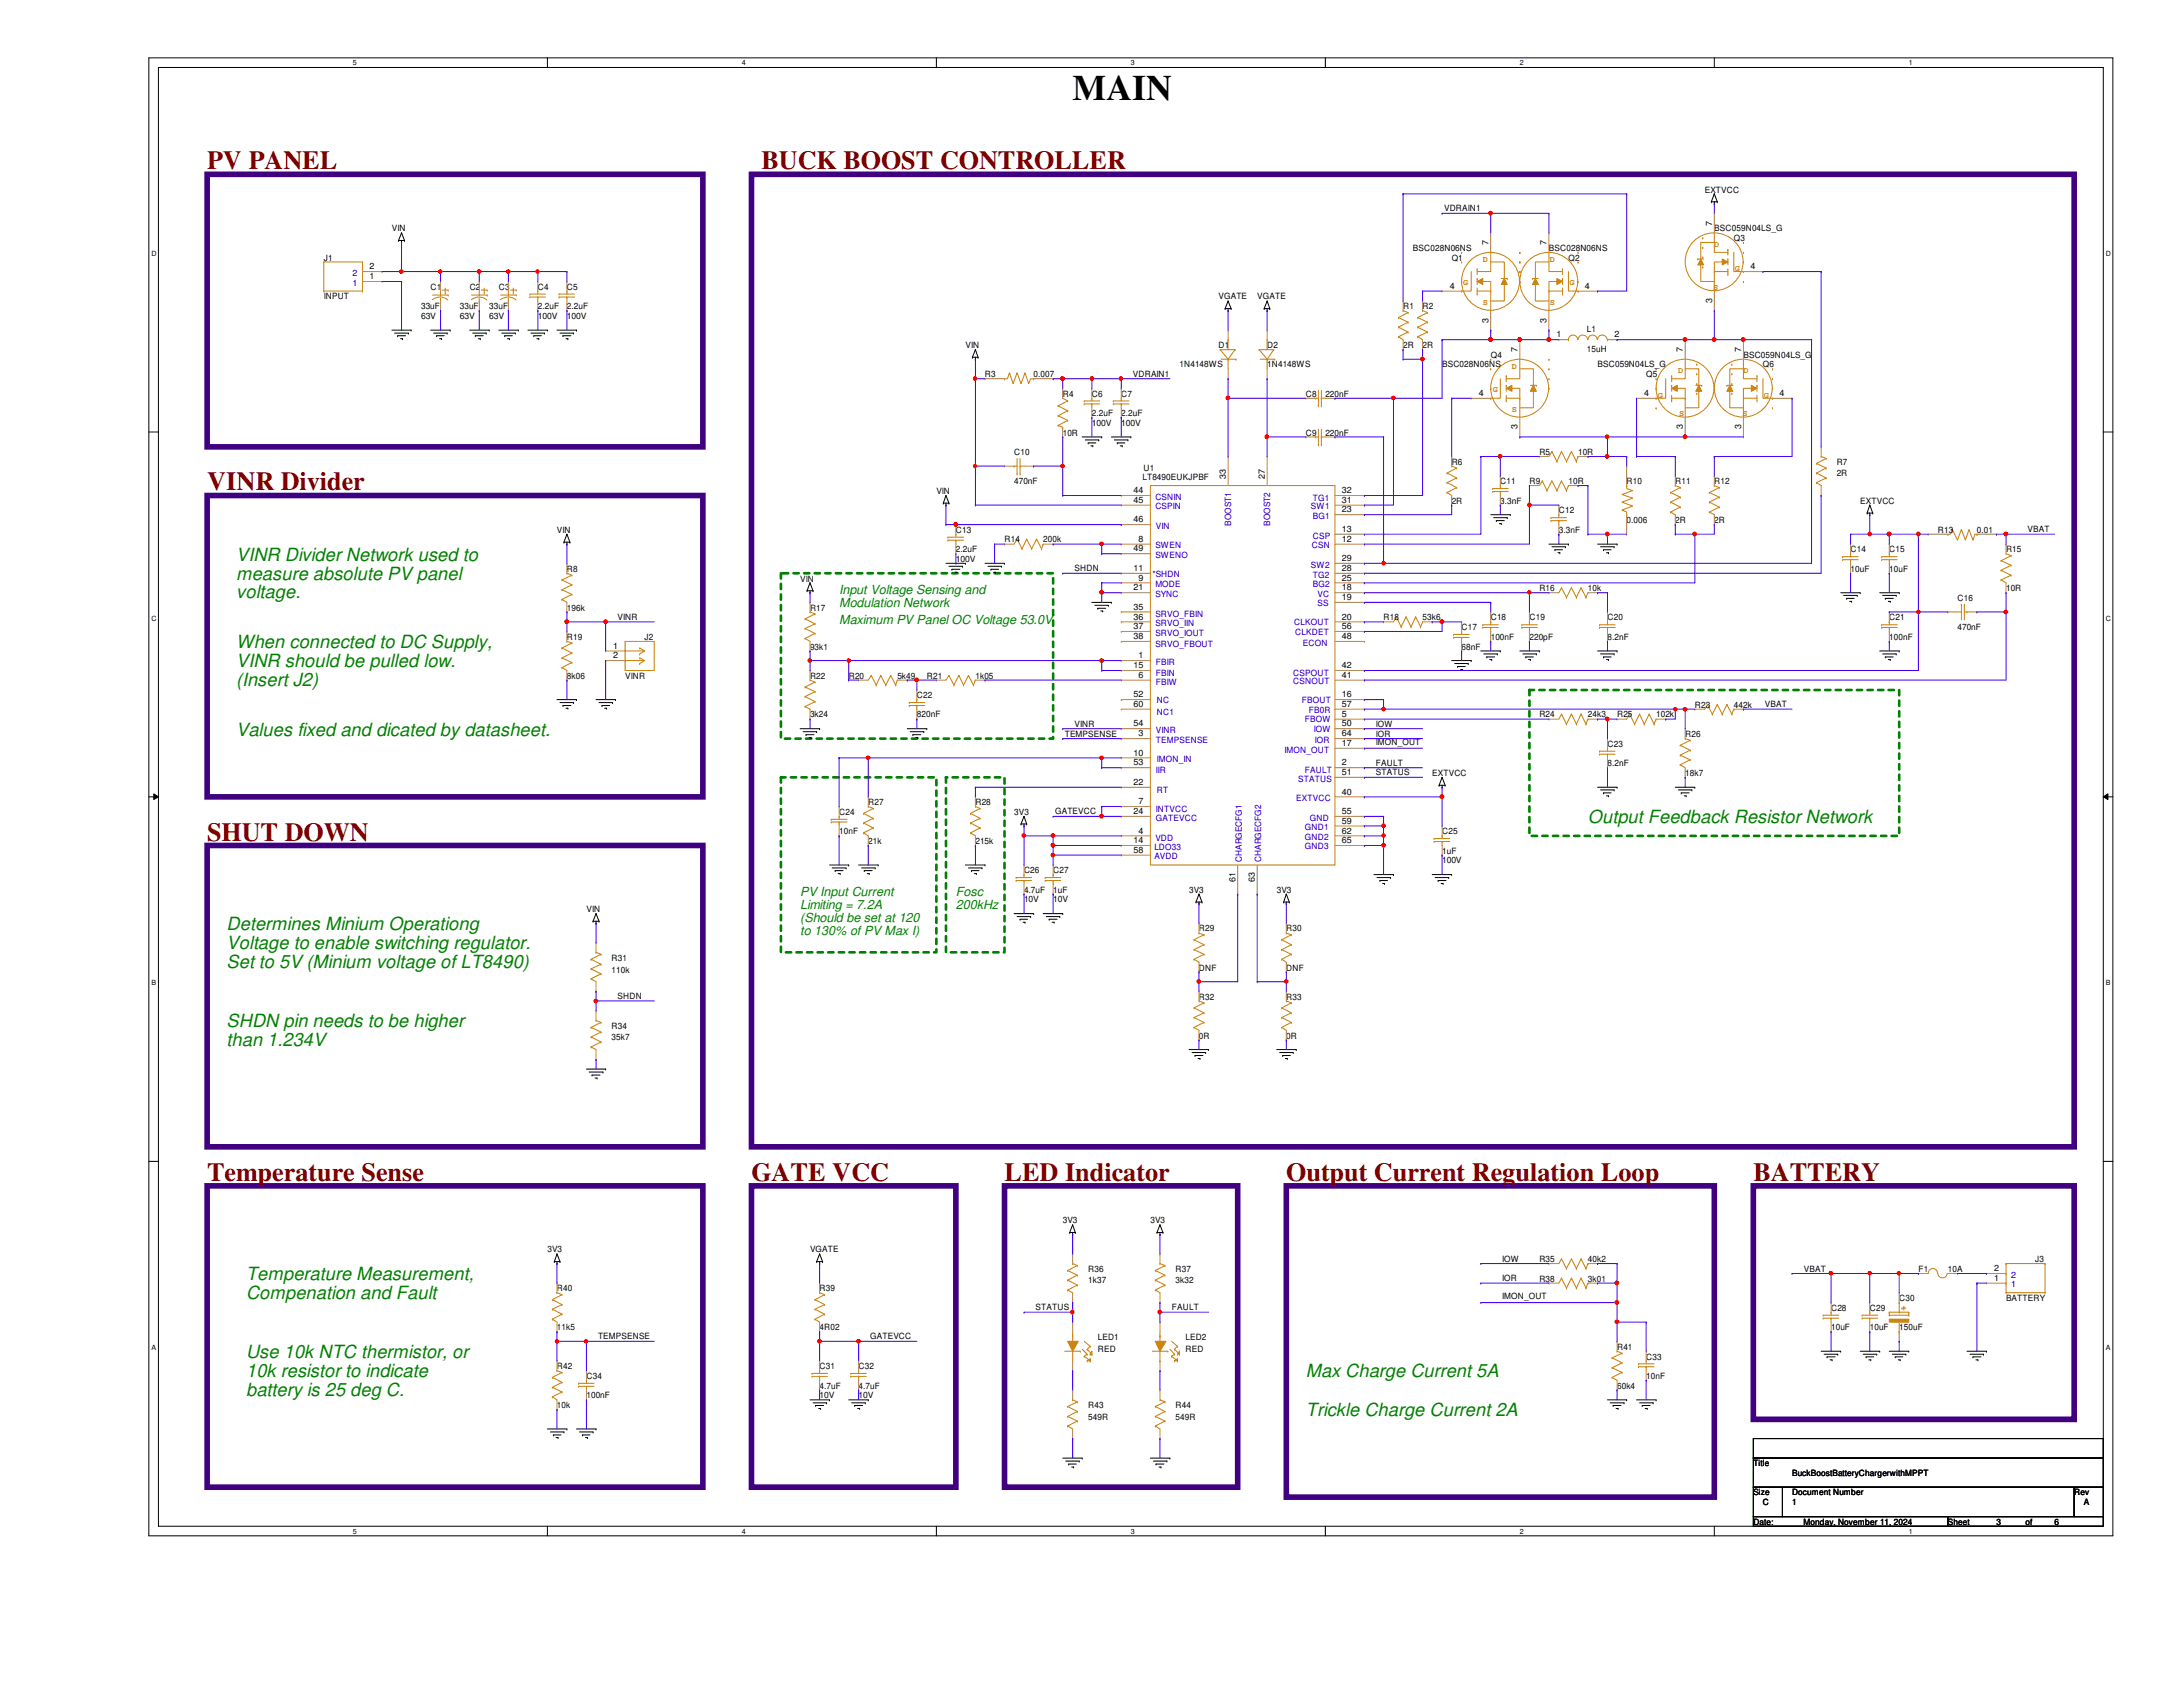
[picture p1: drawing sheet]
<svg xmlns="http://www.w3.org/2000/svg" width="279mm" height="216mm" viewBox="0 0 279 216" stroke-linecap="round" stroke-linejoin="round" font-family="sans-serif">
<defs><g id="words">
<text font-size="4.6" x="137.3" y="12.8">MAIN</text>
<g font-size="3.3" fill="#800000">
<text x="26.5" y="21.7">PV PANEL</text>
<text x="97.5" y="21.7">BUCK BOOST CONTROLLER</text>
<text x="26.5" y="62.7">VINR Divider</text>
<text x="26.5" y="107.6">SHUT DOWN</text>
<text x="26.5" y="151.1">Temperature Sense</text>
<text x="96.2" y="151.1">GATE VCC</text>
<text x="128.6" y="151.1">LED Indicator</text>
<text x="164.6" y="151.1">Output Current Regulation Loop</text>
<text x="224.4" y="151.1">BATTERY</text>
</g>
<g font-size="2.3" fill="#008000">
<text x="30.2" y="71.8">VINR Divider Network used to</text>
<text x="30.2" y="74.2">measure absolute PV panel</text>
<text x="30.2" y="76.6">voltage.</text>
<text x="30.2" y="82.9">When connected to DC Supply,</text>
<text x="30.2" y="85.3">VINR should be pulled low.</text>
<text x="30.2" y="87.8">(Insert J2)</text>
<text x="30.2" y="94.1">Values fixed and dicated by datasheet.</text>
<text x="203.2" y="105.3">Output Feedback Resistor Network</text>
<text x="29" y="119">Determines Minium Operationg</text>
<text x="29" y="121.5">Voltage to enable switching regulator.</text>
<text x="29" y="123.9">Set to 5V (Minium voltage of LT8490)</text>
<text x="29" y="131.5">SHDN pin needs to be higher</text>
<text x="29" y="133.9">than 1.234V</text>
<text x="31.5" y="163.8">Temperature Measurement,</text>
<text x="31.5" y="166.2">Compenation and Fault</text>
<text x="31.5" y="173.8">Use 10k NTC thermistor, or</text>
<text x="31.5" y="176.2">10k resistor to indicate</text>
<text x="31.5" y="178.6">battery is 25 deg C.</text>
<text x="167.1" y="176.3">Max Charge Current 5A</text>
<text x="167.1" y="181.3">Trickle Charge Current 2A</text>
</g>
<g font-size="1.6" fill="#008000">
<text x="107.4" y="76.1">Input Voltage Sensing and</text>
<text x="107.4" y="77.7">Modulation Network</text>
<text x="107.4" y="79.8">Maximum PV Panel OC Voltage 53.0V</text>
<text x="102.4" y="114.7">PV Input Current</text>
<text x="102.4" y="116.3">Limiting = 7.2A</text>
<text x="102.4" y="118">(Should be set at 120</text>
<text x="102.4" y="119.6">to 130% of PV Max I)</text>
<text x="122.3" y="114.7">Fosc</text>
<text x="122.3" y="116.3">200kHz</text>
</g>
<g font-size="1.1">
<text x="50.2" y="29.6">VIN</text>
<text x="184.8" y="27.1">VDRAIN1</text>
<text x="218.2" y="24.6">EXTVCC</text>
<text x="219.1" y="28.9" transform="rotate(-90 219.1 28.9)">7</text>
<text x="219.4" y="29.6">BSC059N04LS_G</text>
<text x="41.4" y="33.4">J1</text>
<text x="47.3" y="35.7">1</text>
<text x="47.3" y="34.5">2</text>
<text x="180.8" y="32.1">BSC028N06NS</text>
<text x="185.8" y="33.4">Q1</text>
<text x="190.5" y="31.4" transform="rotate(-90 190.5 31.4)">7</text>
<text x="198" y="31.4" transform="rotate(-90 198 31.4)">7</text>
<text x="198.2" y="32.1">BSC028N06NS</text>
<text x="200.7" y="33.4">Q2</text>
<text x="221.9" y="30.9">Q3</text>
<text x="224" y="34.5">4</text>
<text x="41.4" y="38.3">INPUT</text>
<text x="53.9" y="40.8">63V</text>
<text x="53.9" y="39.6">33uF</text>
<text x="55.1" y="37.1">C1</text>
<text x="58.8" y="40.8">63V</text>
<text x="58.8" y="39.6">33uF</text>
<text x="60.1" y="37.1">C2</text>
<text x="62.6" y="40.8">63V</text>
<text x="62.6" y="39.6">33uF</text>
<text x="63.8" y="37.1">C3</text>
<text x="68.8" y="40.8">100V</text>
<text x="68.8" y="39.6">2.2uF</text>
<text x="68.8" y="37.1">C4</text>
<text x="72.6" y="40.8">100V</text>
<text x="72.6" y="39.6">2.2uF</text>
<text x="72.6" y="37.1">C5</text>
<text x="156" y="38.3">VGATE</text>
<text x="160.9" y="38.3">VGATE</text>
<text x="179.6" y="39.6">R1</text>
<text x="182.1" y="39.6">R2</text>
<text x="185.5" y="37">4</text>
<text x="190.5" y="41.3" transform="rotate(-90 190.5 41.3)">3</text>
<text x="198" y="41.3" transform="rotate(-90 198 41.3)">3</text>
<text x="202.9" y="37">4</text>
<text x="219.1" y="38.8" transform="rotate(-90 219.1 38.8)">3</text>
<text x="123.6" y="44.5">VIN</text>
<text x="151" y="47">1N4148WS</text>
<text x="156" y="44.5">D1</text>
<text x="162.2" y="44.5">D2</text>
<text x="162.2" y="47">1N4148WS</text>
<text x="179.6" y="44.5">2R</text>
<text x="182.1" y="44.5">2R</text>
<text x="184.6" y="47">BSC028N06NS</text>
<text x="190.8" y="45.8">Q4</text>
<text x="194.2" y="45.1" transform="rotate(-90 194.2 45.1)">7</text>
<text x="199.2" y="43.2">1</text>
<text x="203.1" y="42.5">L1</text>
<text x="203.1" y="45">15uH</text>
<text x="204.5" y="47">BSC059N04LS_G</text>
<text x="206.6" y="43.2">2</text>
<text x="215.4" y="45.1" transform="rotate(-90 215.4 45.1)">7</text>
<text x="222.8" y="45.1" transform="rotate(-90 222.8 45.1)">7</text>
<text x="223.1" y="45.8">BSC059N04LS_G</text>
<text x="225.6" y="47">Q6</text>
<text x="126.1" y="48.3">R3</text>
<text x="132.3" y="48.3">0.007</text>
<text x="136" y="50.8">R4</text>
<text x="139.7" y="53.3">2.2uF</text>
<text x="139.7" y="50.8">C6</text>
<text x="143.5" y="53.3">2.2uF</text>
<text x="143.5" y="50.8">C7</text>
<text x="145" y="48.2">VDRAIN1</text>
<text x="167.1" y="50.8">C8</text>
<text x="169.6" y="50.8">220nF</text>
<text x="189.3" y="50.7">4</text>
<text x="210.4" y="50.7">4</text>
<text x="210.7" y="48.3">Q5</text>
<text x="227.8" y="50.7">4</text>
<text x="129.8" y="58.3">C10</text>
<text x="136" y="55.8">10R</text>
<text x="139.7" y="54.5">100V</text>
<text x="143.5" y="54.5">100V</text>
<text x="167.1" y="55.8">C9</text>
<text x="169.6" y="55.8">220nF</text>
<text x="185.8" y="59.5">R6</text>
<text x="194.2" y="54.9" transform="rotate(-90 194.2 54.9)">3</text>
<text x="197" y="58.3">R5</text>
<text x="202" y="58.3">10R</text>
<text x="215.4" y="54.9" transform="rotate(-90 215.4 54.9)">3</text>
<text x="222.8" y="54.9" transform="rotate(-90 222.8 54.9)">3</text>
<text x="235.1" y="59.5">R7</text>
<text x="119.8" y="63.2">VIN</text>
<text x="129.8" y="62">470nF</text>
<text x="145.1" y="63.1">44</text>
<text x="145.1" y="64.3">45</text>
<text x="146.2" y="61.5">LT8490EUKJPBF</text>
<text x="146.3" y="60.2">U1</text>
<text x="156.9" y="61.3" transform="rotate(-90 156.9 61.3)">33</text>
<text x="161.9" y="61.3" transform="rotate(-90 161.9 61.3)">27</text>
<text x="171.7" y="65.6">23</text>
<text x="171.7" y="64.3">31</text>
<text x="171.7" y="63.1">32</text>
<text x="185.8" y="64.5">2R</text>
<text x="192" y="64.5">3.3nF</text>
<text x="192" y="62">C11</text>
<text x="195.7" y="62">R9</text>
<text x="199.5" y="65.7">C12</text>
<text x="200.7" y="62">10R</text>
<text x="208.2" y="62">R10</text>
<text x="214.4" y="62">R11</text>
<text x="219.4" y="62">R12</text>
<text x="235.1" y="61">2R</text>
<text x="238.1" y="64.5">EXTVCC</text>
<text x="71.3" y="68.2">VIN</text>
<text x="122.3" y="71.9">100V</text>
<text x="122.3" y="70.7">2.2uF</text>
<text x="122.3" y="68.2">C13</text>
<text x="128.6" y="69.4">R14</text>
<text x="133.5" y="69.4">200k</text>
<text x="145.1" y="66.8">46</text>
<text x="145.1" y="70.6">49</text>
<text x="145.7" y="69.3">8</text>
<text x="171.7" y="69.3">12</text>
<text x="171.7" y="68.1">13</text>
<text x="171.7" y="71.8">29</text>
<text x="199.5" y="68.2">3.3nF</text>
<text x="208.2" y="66.9">0.006</text>
<text x="214.4" y="66.9">2R</text>
<text x="219.4" y="66.9">2R</text>
<text x="236.9" y="70.7">C14</text>
<text x="241.8" y="70.7">C15</text>
<text x="248" y="68.2">R13</text>
<text x="253" y="68.2">0.01</text>
<text x="256.8" y="70.7">R15</text>
<text x="259.5" y="68.1">VBAT</text>
<text x="72.6" y="73.2">R8</text>
<text x="102.4" y="74.4">VIN</text>
<text x="137.5" y="73.1">SHDN</text>
<text x="145.1" y="73.1">11</text>
<text x="145.1" y="75.6">21</text>
<text x="145.7" y="74.3">9</text>
<text x="171.7" y="75.6">18</text>
<text x="171.7" y="76.8">19</text>
<text x="171.7" y="74.3">25</text>
<text x="171.7" y="73.1">28</text>
<text x="197" y="75.6">R16</text>
<text x="203.2" y="75.6">10k</text>
<text x="236.9" y="73.2">10uF</text>
<text x="241.8" y="73.2">10uF</text>
<text x="250.5" y="76.9">C16</text>
<text x="256.8" y="75.6">10R</text>
<text x="72.6" y="81.9">R19</text>
<text x="72.6" y="78.1">196k</text>
<text x="78.5" y="83">1</text>
<text x="79" y="79.3">VINR</text>
<text x="82.5" y="81.9">J2</text>
<text x="103.7" y="83.1">93k1</text>
<text x="103.7" y="78.1">R17</text>
<text x="145.1" y="78">35</text>
<text x="145.1" y="79.3">36</text>
<text x="145.1" y="80.5">37</text>
<text x="145.1" y="81.8">38</text>
<text x="171.7" y="79.3">20</text>
<text x="171.7" y="81.8">48</text>
<text x="171.7" y="80.5">56</text>
<text x="177.1" y="79.4">R18</text>
<text x="182.1" y="79.4">53k6</text>
<text x="187.1" y="83.1">68nF</text>
<text x="187.1" y="80.6">C17</text>
<text x="190.8" y="81.9">100nF</text>
<text x="190.8" y="79.4">C18</text>
<text x="195.7" y="81.9">220pF</text>
<text x="195.7" y="79.4">C19</text>
<text x="205.7" y="81.9">8.2nF</text>
<text x="205.7" y="79.4">C20</text>
<text x="241.8" y="81.9">100nF</text>
<text x="241.8" y="79.4">C21</text>
<text x="250.5" y="80.6">470nF</text>
<text x="72.6" y="86.9">8k06</text>
<text x="78.5" y="84.2">2</text>
<text x="80" y="86.9">VINR</text>
<text x="103.7" y="86.9">R22</text>
<text x="108.6" y="86.9">R20</text>
<text x="114.9" y="86.9">5k49</text>
<text x="117.3" y="89.4">C22</text>
<text x="118.6" y="86.9">R21</text>
<text x="124.8" y="86.9">1k05</text>
<text x="145.1" y="85.5">15</text>
<text x="145.1" y="89.2">52</text>
<text x="145.7" y="84.2">1</text>
<text x="145.7" y="86.7">6</text>
<text x="171.7" y="89.2">16</text>
<text x="171.7" y="86.7">41</text>
<text x="171.7" y="85.5">42</text>
<text x="103.7" y="91.8">3k24</text>
<text x="117.3" y="91.8">820nF</text>
<text x="136.3" y="94.3">TEMPSENSE</text>
<text x="137.5" y="93">VINR</text>
<text x="145.1" y="93">54</text>
<text x="145.1" y="90.5">60</text>
<text x="145.7" y="94.2">3</text>
<text x="171.7" y="91.7">5</text>
<text x="171.7" y="95.5">17</text>
<text x="171.7" y="93">50</text>
<text x="171.7" y="90.5">57</text>
<text x="171.7" y="94.2">64</text>
<text x="176.1" y="95.3">IMON_OUT</text>
<text x="176.1" y="94.3">IOR</text>
<text x="176.1" y="93">IOW</text>
<text x="197" y="91.8">R24</text>
<text x="203.2" y="91.8">24k3</text>
<text x="205.7" y="95.6">C23</text>
<text x="207" y="91.8">R25</text>
<text x="212" y="91.8">102k</text>
<text x="215.7" y="94.3">R26</text>
<text x="216.9" y="90.6">R23</text>
<text x="221.9" y="90.6">442k</text>
<text x="225.9" y="90.5">VBAT</text>
<text x="145.1" y="96.7">10</text>
<text x="145.1" y="100.5">22</text>
<text x="145.1" y="98">53</text>
<text x="171.7" y="98">2</text>
<text x="171.7" y="101.7">40</text>
<text x="171.7" y="99.2">51</text>
<text x="176.1" y="98">FAULT</text>
<text x="176.1" y="99.2">STATUS</text>
<text x="183.3" y="99.3">EXTVCC</text>
<text x="205.7" y="98">8.2nF</text>
<text x="215.7" y="99.3">18k7</text>
<text x="107.4" y="106.8">10nF</text>
<text x="107.4" y="104.3">C24</text>
<text x="111.1" y="103">R27</text>
<text x="124.8" y="103">R28</text>
<text x="129.8" y="104.3">3V3</text>
<text x="135" y="104.2">GATEVCC</text>
<text x="145.1" y="107.9">14</text>
<text x="145.1" y="104.2">24</text>
<text x="145.7" y="106.7">4</text>
<text x="145.7" y="102.9">7</text>
<text x="171.7" y="104.2">55</text>
<text x="171.7" y="105.4">59</text>
<text x="171.7" y="106.7">62</text>
<text x="171.7" y="107.9">65</text>
<text x="184.6" y="106.8">C25</text>
<text x="111.1" y="108">21k</text>
<text x="124.8" y="108">215k</text>
<text x="131.1" y="111.8">C26</text>
<text x="134.8" y="111.8">C27</text>
<text x="145.1" y="109.1">58</text>
<text x="158.1" y="112.9" transform="rotate(-90 158.1 112.9)">61</text>
<text x="160.6" y="112.9" transform="rotate(-90 160.6 112.9)">63</text>
<text x="184.6" y="110.5">100V</text>
<text x="184.6" y="109.3">1uF</text>
<text x="75.1" y="116.7">VIN</text>
<text x="131.1" y="115.5">10V</text>
<text x="131.1" y="114.3">4.7uF</text>
<text x="134.8" y="115.5">10V</text>
<text x="134.8" y="114.3">1uF</text>
<text x="152.2" y="114.3">3V3</text>
<text x="153.5" y="119.2">R29</text>
<text x="163.4" y="114.3">3V3</text>
<text x="164.6" y="119.2">R30</text>
<text x="78.3" y="124.5">110k</text>
<text x="78.3" y="122.9">R31</text>
<text x="153.5" y="124.2">DNF</text>
<text x="164.6" y="124.2">DNF</text>
<text x="78.3" y="131.7">R34</text>
<text x="79" y="127.8">SHDN</text>
<text x="153.5" y="127.9">R32</text>
<text x="164.6" y="127.9">R33</text>
<text x="78.3" y="133.1">35k7</text>
<text x="153.5" y="132.9">0R</text>
<text x="164.6" y="132.9">0R</text>
<text x="70.1" y="160.3">3V3</text>
<text x="103.7" y="160.3">VGATE</text>
<text x="136" y="156.5">3V3</text>
<text x="147.2" y="156.5">3V3</text>
<text x="192.3" y="161.5">IOW</text>
<text x="197" y="161.5">R35</text>
<text x="203.2" y="161.5">40k2</text>
<text x="260.5" y="161.5">J3</text>
<text x="71.3" y="165.3">R40</text>
<text x="104.9" y="165.3">R39</text>
<text x="132.5" y="167.7">STATUS</text>
<text x="139.3" y="164.3">1k37</text>
<text x="139.3" y="162.8">R36</text>
<text x="150" y="167.7">FAULT</text>
<text x="150.5" y="164.3">3k32</text>
<text x="150.5" y="162.8">R37</text>
<text x="192.3" y="166.2">IMON_OUT</text>
<text x="192.3" y="164">IOR</text>
<text x="197" y="164">R38</text>
<text x="203.2" y="164">3k01</text>
<text x="230.9" y="162.7">VBAT</text>
<text x="234.4" y="167.8">C28</text>
<text x="239.3" y="167.8">C29</text>
<text x="243.1" y="166.5">C30</text>
<text x="245.5" y="162.8">F1</text>
<text x="249.3" y="162.8">10A</text>
<text x="255.2" y="163.9">1</text>
<text x="255.2" y="162.7">2</text>
<text x="256.8" y="166.5">BATTERY</text>
<text x="71.3" y="170.3">11k5</text>
<text x="76.5" y="171.4">TEMPSENSE</text>
<text x="104.9" y="170.3">4R02</text>
<text x="111.4" y="171.4">GATEVCC</text>
<text x="140.5" y="173">RED</text>
<text x="140.5" y="171.5">LED1</text>
<text x="151.7" y="173">RED</text>
<text x="151.7" y="171.5">LED2</text>
<text x="207" y="172.7">R41</text>
<text x="210.7" y="174">C33</text>
<text x="234.4" y="170.3">10uF</text>
<text x="239.3" y="170.3">10uF</text>
<text x="243.1" y="170.3">150uF</text>
<text x="71.3" y="175.2">R42</text>
<text x="75.1" y="178.9">100nF</text>
<text x="75.1" y="176.5">C34</text>
<text x="104.9" y="177.7">4.7uF</text>
<text x="104.9" y="175.2">C31</text>
<text x="104.9" y="178.9">10V</text>
<text x="109.9" y="178.9">10V</text>
<text x="109.9" y="177.7">4.7uF</text>
<text x="109.9" y="175.2">C32</text>
<text x="207" y="177.7">60k4</text>
<text x="210.7" y="176.5">10nF</text>
<text x="71.3" y="180.2">10k</text>
<text x="139.3" y="181.7">549R</text>
<text x="139.3" y="180.2">R43</text>
<text x="150.5" y="181.7">549R</text>
<text x="150.5" y="180.2">R44</text>
<text x="224.4" y="187.7">Title</text>
<text x="224.4" y="191.4">Size</text>
<text x="229.4" y="191.4">Document Number</text>
<text x="229.4" y="188.9">BuckBoostBatteryChargerwithMPPT</text>
<text x="265.5" y="191.4">Rev</text>
<text x="224.4" y="195.2">Date:</text>
<text x="225.6" y="192.7">C</text>
<text x="229.4" y="192.7">1</text>
<text x="230.8" y="195.2">Monday, November 11, 2024</text>
<text x="249.3" y="195.2">Sheet</text>
<text x="255.5" y="195.2">3</text>
<text x="259.2" y="195.2">of</text>
<text x="263" y="195.2">6</text>
<text x="266.7" y="192.7">A</text>
</g>
<g font-size="1.1" fill="#00c">
<text x="45.1" y="35.3">2</text>
<text x="45.1" y="36.6">1</text>
<text x="147.9" y="64">CSNIN</text>
<text x="147.9" y="65.2">CSPIN</text>
<text x="167.8" y="65.2">SW1</text>
<text x="168" y="64.1">TG1</text>
<text x="147.9" y="70.2">SWEN</text>
<text x="147.9" y="71.4">SWENO</text>
<text x="148" y="67.7">VIN</text>
<text x="157.6" y="67.3" transform="rotate(-90 157.6 67.3)">BOOST1</text>
<text x="162.6" y="67.3" transform="rotate(-90 162.6 67.3)">BOOST2</text>
<text x="167.9" y="70.2">CSN</text>
<text x="168" y="68.9">CSP</text>
<text x="168" y="66.5">BG1</text>
<text x="147.5" y="73.8">*SHDN</text>
<text x="147.9" y="75.1">MODE</text>
<text x="147.9" y="76.4">SYNC</text>
<text x="167.8" y="72.7">SW2</text>
<text x="168" y="75.1">BG2</text>
<text x="168" y="73.9">TG2</text>
<text x="168.6" y="76.4">VC</text>
<text x="168.6" y="77.5">SS</text>
<text x="147.9" y="78.9">SRVO_FBIN</text>
<text x="147.9" y="80.1">SRVO_IIN</text>
<text x="147.9" y="81.4">SRVO_IOUT</text>
<text x="147.9" y="82.8">SRVO_FBOUT</text>
<text x="165.7" y="80">CLKOUT</text>
<text x="165.8" y="81.3">CLKDET</text>
<text x="166.8" y="82.6">ECON</text>
<text x="148" y="85.1">FBIR</text>
<text x="148" y="87.7">FBIW</text>
<text x="148" y="86.5">FBIN</text>
<text x="148.1" y="90">NC</text>
<text x="165.5" y="87.5">CSNOUT</text>
<text x="165.5" y="86.5">CSPOUT</text>
<text x="166.6" y="90">FBOUT</text>
<text x="148" y="95.1">TEMPSENSE</text>
<text x="148" y="93.8">VINR</text>
<text x="148.1" y="91.5">NC1</text>
<text x="167" y="92.5">FBOW</text>
<text x="167.5" y="91.2">FB0R</text>
<text x="168.1" y="93.7">IOW</text>
<text x="168.3" y="95.1">IOR</text>
<text x="148" y="98.9">IIR</text>
<text x="148.1" y="97.6">IMON_IN</text>
<text x="148.1" y="101.4">RT</text>
<text x="164.4" y="96.3">IMON_OUT</text>
<text x="166.2" y="100">STATUS</text>
<text x="167" y="98.9">FAULT</text>
<text x="147.9" y="107.7">VDD</text>
<text x="148" y="103.9">INTVCC</text>
<text x="148" y="105">GATEVCC</text>
<text x="165.9" y="102.5">EXTVCC</text>
<text x="167" y="106.3">GND1</text>
<text x="167" y="107.5">GND2</text>
<text x="167.6" y="105">GND</text>
<text x="147.7" y="108.8">LDO33</text>
<text x="147.7" y="109.9">AVDD</text>
<text x="159" y="110.3" transform="rotate(-90 159 110.3)">CHARGECFG1</text>
<text x="161.4" y="110.3" transform="rotate(-90 161.4 110.3)">CHARGECFG2</text>
<text x="167" y="108.6">GND3</text>
<text x="257.4" y="164.8">1</text>
<text x="257.4" y="163.5">2</text>
</g>
<g font-size="1.1" fill="#cc8006">
<text x="189.8" y="33.6">D</text>
<text x="198.4" y="33.6">D</text>
<text x="219.4" y="31.6">D</text>
<text x="222" y="34.7">G</text>
<text x="187.3" y="36.4">G</text>
<text x="189.8" y="39.1">S</text>
<text x="198.4" y="39.1">S</text>
<text x="200.9" y="36.4">G</text>
<text x="219.3" y="37.1">S</text>
<text x="193.5" y="47.3">D</text>
<text x="214.8" y="47.8">D</text>
<text x="223.1" y="47.8">D</text>
<text x="191.1" y="50.1">G</text>
<text x="193.5" y="52.7">S</text>
<text x="212.2" y="50.9">G</text>
<text x="214.9" y="53.3">S</text>
<text x="223" y="53.3">S</text>
<text x="225.8" y="50.9">G</text>
</g>
<g font-size=".9">
<text x="45.2" y="8.3">5</text>
<text x="95" y="8.3">4</text>
<text x="144.7" y="8.3">3</text>
<text x="194.5" y="8.3">2</text>
<text x="244.3" y="8.3">1</text>
<text x="19.4" y="32.8">D</text>
<text x="269.5" y="32.8">D</text>
<text x="19.4" y="79.4">C</text>
<text x="269.5" y="79.4">C</text>
<text x="19.4" y="126.1">B</text>
<text x="269.5" y="126.1">B</text>
<text x="19.4" y="172.8">A</text>
<text x="269.5" y="172.8">A</text>
<text x="45.2" y="196.3">5</text>
<text x="95" y="196.3">4</text>
<text x="144.7" y="196.3">3</text>
<text x="194.5" y="196.3">2</text>
<text x="244.3" y="196.3">1</text>
</g>
</g></defs>
<path d="M19.1 7.4h251.3v189.2h-251.3zM20.3 8.6h248.9v186.7h-248.9z" fill="none" stroke="#000" stroke-width=".13"/>
<g fill="#fff">
<path d="M45.2 7.5h.5v1.1h-.5z"/>
<path d="M45.2 195.5h.5v1h-.5z"/>
</g>
<path d="M70.1 7.4v1.2M70.1 195.3v1.3" fill="none" stroke="#000" stroke-width=".13"/>
<g fill="#fff">
<path d="M95 7.5h.5v1.1h-.5z"/>
<path d="M95 195.5h.5v1h-.5z"/>
</g>
<path d="M119.8 7.4v1.2M119.8 195.3v1.3" fill="none" stroke="#000" stroke-width=".13"/>
<g fill="#fff">
<path d="M144.7 7.5h.5v1.1h-.5z"/>
<path d="M144.7 195.5h.5v1h-.5z"/>
</g>
<path d="M169.6 7.4v1.2M169.6 195.3v1.3" fill="none" stroke="#000" stroke-width=".13"/>
<g fill="#fff">
<path d="M194.5 7.5h.5v1.1h-.5z"/>
<path d="M194.5 195.5h.5v1h-.5z"/>
</g>
<path d="M219.4 7.4v1.2M219.4 195.3v1.3" fill="none" stroke="#000" stroke-width=".13"/>
<g fill="#fff">
<path d="M244.3 7.5h.5v1.1h-.5z"/>
<path d="M244.3 195.5h.5v1h-.5z"/>
<path d="M19.4 32h.6v1h-.6z"/>
<path d="M269.5 32h.7v1h-.7z"/>
<path d="M19.4 78.6h.6v1h-.6z"/>
<path d="M269.5 78.6h.7v1h-.7z"/>
</g>
<path d="M19.1 55.3h1.2M269.2 55.3h1.2" fill="none" stroke="#000" stroke-width=".13"/>
<g fill="#fff">
<path d="M19.4 125.3h.6v1h-.6z"/>
<path d="M269.5 125.3h.6v1h-.6z"/>
</g>
<path d="M19.1 102h1.2M19.7 101.6l.6 .4-.6 .3zM269.2 102l.6-.4v.7zM269.2 102h1.2" fill="none" stroke="#000" stroke-width=".13"/>
<path d="M19.7 101.6l.6 .4-.6 .3zM269.2 102l.6-.4v.7z" fill="#000"/>
<g fill="#fff">
<path d="M19.4 172h.5v1h-.5z"/>
<path d="M269.5 172h.6v1h-.6z"/>
</g>
<g fill="none" stroke="#000" stroke-width=".13">
<path d="M51 30.8h.1M51 30.8h.8M51.4 31h.1M51.4 29.8h.1M51.4 30.8v.2M51.4 29.8l-.4 1M51.4 29.8l.4 1M51.8 30.8h.1M156.8 39.5h.1M156.8 39.5h.8M157.2 39.8h.1M157.2 38.5h.1"/>
<path d="M157.2 39.5v.3M157.2 38.5l-.4 1M157.2 38.5l.4 1M157.6 39.5h.1M161.8 39.5h.1M161.8 39.5h.7M162.2 39.8h.1M162.2 38.5h.1M162.2 39.5v.3M162.2 38.5l-.4 1M162.2 38.5l.3 1M162.5 39.5h.1"/>
<path d="M219 25.8h.1M219 25.8h.8M219.4 26.1h.1M219.4 24.8h.1M219.4 25.8v.3M219.4 24.8l-.4 1M219.4 24.8l.4 1M219.8 25.8h.1M50.2 42.2h2.4M50.5 42.6h1.8M50.9 43h.1M50.9 43h1"/>
<path d="M51.3 43.3h.2M51.5 43.3h.1M52.3 42.6h.1M52.6 42.2h.1M55.1 42.2h2.5M55.5 42.6h1.7M55.9 43h.1M55.9 43h1M56.3 43.3h.2M56.5 43.3h.1M57.2 42.6h.1M57.6 42.2h.1"/>
<path d="M60.1 42.2h2.5M60.5 42.6h1.7M60.8 43h.1M60.8 43h1M61.2 43.3h.3M61.5 43.3h.1M62.2 42.6h.1M62.6 42.2h.1M63.8 42.2h2.5M64.2 42.6h1.8M64.6 43h.1M64.6 43h1"/>
<path d="M64.9 43.3h.3M65.2 43.3h.1M66 42.6h.1M66.3 42.2h.1M67.6 42.2h2.5M67.9 42.6h1.8M68.3 43h.1M68.3 43h1M68.7 43.3h.3M69 43.3h.1M69.7 42.6h.1M70.1 42.2h.1"/>
<path d="M71.3 42.2h2.5M71.7 42.6h1.7M72.1 43h.1M72.1 43h1M72.4 43.3h.3M72.7 43.3h.1M73.4 42.6h.1M73.8 42.2h.1M124.5 45.7h.1M124.5 45.7h.7M124.8 46h.1M124.8 44.7h.1"/>
<path d="M124.8 45.7v.3M124.8 44.7l-.3 1M124.8 44.7l.4 1M125.2 45.7h.1M138.5 55.9h2.5M138.9 56.3h1.7M139.3 56.7h.1M139.3 56.7h1M139.6 57.1h.3M139.9 57.1h.1M140.6 56.3h.1M141 55.9h.1"/>
<path d="M142.2 55.9h2.5M142.6 56.3h1.8M143 56.7h.1M143 56.7h1M143.4 57.1h.2M143.6 57.1h.1M144.4 56.3h.1M144.7 55.9h.1M72.2 69.4h.1M72.2 69.4h.7M72.6 69.6h.1M72.6 68.4h.1"/>
<path d="M72.6 69.4v.2M72.6 68.4l-.4 1M72.6 68.4l.3 1M72.9 69.4h.1M103.3 75.6h.1M103.3 75.6h.8M103.7 75.9h.1M103.7 74.6h.1M103.7 75.6v.3M103.7 74.6l-.4 1M103.7 74.6l.4 1M104.1 75.6h.1"/>
<path d="M120.7 64.4h.1M120.7 64.4h.8M121.1 64.6h.1M121.1 63.4h.1M121.1 64.4v.2M121.1 63.4l-.4 1M121.1 63.4l.4 1M121.1 72.1h2.5M121.5 64.4h.1M121.5 72.5h1.7M121.8 72.9h.1M121.8 72.9h1.1"/>
<path d="M122.2 73.2h.3M122.5 73.2h.1M123.2 72.5h.1M123.6 72.1h.1M126.1 72.1h2.5M126.4 72.5h1.8M126.8 72.9h.1M126.8 72.9h1M127.2 73.2h.2M127.4 73.2h.1M128.2 72.5h.1M128.6 72.1h.1"/>
<path d="M139.7 77.1h2.5M140.1 77.5h1.8M140.5 77.9h.1M140.5 77.9h1M140.9 78.2h.2M141.1 78.2h.1M141.9 77.5h.1M142.2 77.1h.1M190.8 65.9h2.5M191.2 66.3h1.7M191.5 66.6h.1M191.5 66.6h1"/>
<path d="M191.9 67h.3M192.2 67h.1M192.9 66.3h.1M193.3 65.9h.1M198.2 69.6h2.5M198.6 70h1.8M199 70.4h.1M199 70.4h1M199.4 70.7h.2M199.6 70.7h.1M200.4 70h.1M200.7 69.6h.1"/>
<path d="M204.5 69.6h2.5M204.9 70h1.7M205.2 70.4h.1M205.2 70.4h1M205.6 70.7h.3M205.9 70.7h.1M206.6 70h.1M207 69.6h.1M235.6 75.9h2.5M236 76.2h1.7M236.3 76.6h.1M236.3 76.6h1"/>
<path d="M236.7 77h.3M237 77h.1M237.7 76.2h.1M238.1 75.9h.1M239 65.7h.1M239 65.7h.7M239.3 65.9h.1M239.3 64.6h.1M239.3 65.7v.2M239.3 64.6l-.3 1.1M239.3 64.6l.4 1.1M239.7 65.7h.1"/>
<path d="M240.6 75.9h2.5M241 76.2h1.7M241.3 76.6h.1M241.3 76.6h1M241.7 77h.2M241.9 77h.1M242.7 76.2h.1M243.1 75.9h.1M71.3 89.5h2.5M71.7 89.9h1.7M72.1 90.3h.1M72.1 90.3h1"/>
<path d="M72.4 90.6h.3M72.7 90.6h.1M73.4 89.9h.1M73.8 89.5h.1M76.3 89.5h2.5M76.7 89.9h1.7M77 90.3h.1M77 90.3h1M77.4 90.6h.2M77.6 90.6h.1M78.4 89.9h.1M78.8 89.5h.1"/>
<path d="M102.4 93.3h2.5M102.8 93.6h1.7M103.2 94h.1M103.2 94h1M103.5 94.4h.3M103.8 94.4h.1M104.5 93.6h.1M104.9 93.3h.1M116.1 93.3h2.5M116.5 93.6h1.7M116.8 94h.1M116.8 94h1.1"/>
<path d="M117.2 94.4h.3M117.5 94.4h.1M118.2 93.6h.1M118.6 93.3h.1M184.6 99.5h.1M184.6 99.5l-.4 1M184.6 99.5l.4 1M185.8 84.5h2.5M186.2 84.9h1.7M186.6 85.3h.1M186.6 85.3h.9M186.9 85.7h.3"/>
<path d="M187.2 85.7h.1M187.9 84.9h.1M188.3 84.5h.1M189.5 83.3h2.5M189.9 83.7h1.7M190.3 84.1h.1M190.3 84.1h1M190.7 84.4h.2M190.9 84.4h.1M191.6 83.7h.1M192 83.3h.1M194.5 83.3h2.5"/>
<path d="M194.9 83.7h1.7M195.3 84.1h.1M195.3 84.1h1M195.6 84.4h.3M195.9 84.4h.1M196.6 83.7h.1M197 83.3h.1M204.5 83.3h2.5M204.9 83.7h1.7M205.2 84.1h.1M205.2 84.1h1M205.6 84.4h.3"/>
<path d="M205.9 84.4h.1M206.6 83.7h.1M207 83.3h.1M240.6 83.3h2.5M241 83.7h1.7M241.3 84.1h.1M241.3 84.1h1M241.7 84.4h.2M241.9 84.4h.1M242.7 83.7h.1M243.1 83.3h.1M75.9 117.9h.1"/>
<path d="M75.9 117.9h.8M76.3 118.2h.1M76.3 116.9h.1M76.3 117.9v.3M76.3 116.9l-.4 1M76.3 116.9l.4 1M76.7 117.9h.1M106.2 110.7h2.4M106.5 111.1h1.8M106.9 111.4h.1M106.9 111.4h1M107.3 111.8h.2"/>
<path d="M107.5 111.8h.1M108.3 111.1h.1M108.6 110.7h.1M109.9 110.7h2.5M110.3 111.1h1.7M110.6 111.4h.1M110.6 111.4h1M111 111.8h.3M111.3 111.8h.1M112 111.1h.1M112.4 110.7h.1M123.6 110.7h2.5"/>
<path d="M124 111.1h1.7M124.3 111.4h.1M124.3 111.4h1M124.7 111.8h.3M125 111.8h.1M125.7 111.1h.1M126.1 110.7h.1M129.8 116.9h2.5M130.2 117.3h1.7M130.6 117.6h.1M130.6 117.6h.9M130.7 105.5h.1"/>
<path d="M130.7 105.5h.7M130.9 118h.3M131.1 105.7h.1M131.1 104.5h.1M131.1 105.5v.2M131.1 104.5l-.4 1M131.1 104.5l.3 1M131.2 118h.1M131.4 105.5h.1M131.9 117.3h.1M132.3 116.9h.1M133.5 116.9h2.5"/>
<path d="M133.9 117.3h1.7M134.3 117.6h.1M134.3 117.6h1M134.7 118h.2M134.9 118h.1M135.6 117.3h.1M136 116.9h.1M153.1 115.4h.1M153.1 115.4h.7M153.5 115.7h.1M153.5 114.4h.1M153.5 115.4v.3"/>
<path d="M153.5 114.4l-.4 1M153.5 114.4l.3 1M153.8 115.4h.1M164.3 115.4h.1M164.3 115.4h.7M164.6 115.7h.1M164.6 114.4h.1M164.6 115.4v.3M164.6 114.4l-.3 1M164.6 114.4l.4 1M165 115.4h.1M175.9 111.9h2.5"/>
<path d="M176.2 112.3h1.8M176.6 112.7h.1M176.6 112.7h1M177 113.1h.2M177.2 113.1h.1M178 112.3h.1M178.4 111.9h.1M183.3 111.9h2.5M183.7 112.3h1.7M184.1 112.7h.1M184.1 112.7h1M184.2 100.5h.1"/>
<path d="M184.2 100.5h.8M184.4 113.1h.3M184.6 100.8h.1M184.6 100.5v.3M184.7 113.1h.1M185 100.5h.1M185.4 112.3h.1M185.8 111.9h.1M204.5 100.8h2.5M204.9 101.1h1.7M205.2 101.5h.1M205.2 101.5h1"/>
<path d="M205.6 101.9h.3M205.9 101.9h.1M206.6 101.1h.1M207 100.8h.1M214.4 100.8h2.5M214.8 101.1h1.7M215.2 101.5h.1M215.2 101.5h1M215.6 101.9h.2M215.8 101.9h.1M216.5 101.1h.1M216.9 100.8h.1"/>
<path d="M75.1 136.8h2.4M75.4 137.2h1.8M75.8 137.6h.1M75.8 137.6h1M76.2 138h.2M76.4 138h.1M77.2 137.2h.1M77.5 136.8h.1M152.2 134.3h2.5M152.6 134.7h1.7M153 135.1h.1M153 135.1h1"/>
<path d="M153.3 135.5h.3M153.6 135.5h.1M154.3 134.7h.1M154.7 134.3h.1M163.4 134.3h2.5M163.8 134.7h1.7M164.2 135.1h.1M164.2 135.1h.9M164.5 135.5h.3M164.8 135.5h.1M165.5 134.7h.1M165.9 134.3h.1"/>
<path d="M19.1 148.6h1.2M136.9 157.7h.1M136.9 157.7h.7M137.3 158h.1M137.3 156.8h.1M137.3 157.7v.3M137.3 156.8l-.4 .9M137.3 156.8l.3 .9M137.6 157.7h.1M148.1 157.7h.1M148.1 157.7h.7M148.5 158h.1"/>
<path d="M148.5 156.8h.1M148.5 157.7v.3M148.5 156.8l-.4 .9M148.5 156.8l.3 .9M148.8 157.7h.1M269.2 148.6h1.2M71 161.5h.1M71 161.5h.7M71.3 161.7h.1M71.3 160.5h.1M71.3 161.5v.2M71.3 160.5l-.3 1"/>
<path d="M71.3 160.5l.4 1M71.7 161.5h.1M103.7 179.2h2.5M104.1 179.5h1.7M104.4 179.9h.1M104.4 179.9h1M104.5 161.5h.1M104.5 161.5h.8M104.9 161.7h.1M104.9 160.5h.1M104.9 161.5v.2M104.9 160.5l-.4 1"/>
<path d="M104.9 160.5l.4 1M105.3 161.5h.1M105.8 179.5h.1M106.2 179.2h.1M108.6 179.2h2.5M109 179.5h1.7M109.4 179.9h.1M109.4 179.9h1M110.7 179.5h.1M111.1 179.2h.1M205.7 179.2h2.5M206.1 179.5h1.8"/>
<path d="M206.5 179.9h.1M206.5 179.9h1M207.9 179.5h.1M208.2 179.2h.1M209.5 179.2h2.5M209.8 179.5h1.8M210.2 179.9h.1M210.2 179.9h1M211.6 179.5h.1M212 179.2h.1M233.1 172.9h2.5M233.5 173.3h1.7"/>
<path d="M233.8 173.7h.1M233.8 173.7h1.1M234.2 174h.3M234.5 174h.1M235.2 173.3h.1M235.6 172.9h.1M238.1 172.9h2.5M238.5 173.3h1.7M238.8 173.7h.1M238.8 173.7h1M239.2 174h.2M239.4 174h.1"/>
<path d="M240.2 173.3h.1M240.6 172.9h.1M241.8 172.9h2.5M242.2 173.3h1.7M242.6 173.7h.1M242.6 173.7h.9M243 174h.2M243.2 174h.1M243.9 173.3h.1M244.3 172.9h.1M251.8 172.9h2.5M252.1 173.3h1.8"/>
<path d="M252.5 173.7h.1M252.5 173.7h1M252.9 174h.3M253.2 174h.1M253.9 173.3h.1M254.3 172.9h.1M70.1 182.9h2.5M70.4 183.3h1.8M70.8 183.6h.1M70.8 183.6h1M71.2 184h.2M71.4 184h.1"/>
<path d="M72.2 183.3h.1M72.6 182.9h.1M73.8 182.9h2.5M74.2 183.3h1.7M74.5 183.6h.1M74.5 183.6h1M74.9 184h.3M75.2 184h.1M75.9 183.3h.1M76.3 182.9h.1M104.8 180.3h.2M105 180.3h.1"/>
<path d="M109.8 180.3h.2M110 180.3h.1M136 186.6h2.5M136.4 187h1.7M136.8 187.4h.1M136.8 187.4h1M137.2 187.7h.2M137.4 187.7h.1M138.1 187h.1M138.5 186.6h.1M147.2 186.6h2.5M147.6 187h1.8"/>
<path d="M148 187.4h.1M148 187.4h1M148.3 187.7h.3M148.6 187.7h.1M149.4 187h.1M149.7 186.6h.1M206.8 180.3h.3M207.1 180.3h.1M210.6 180.3h.2M210.8 180.3h.1M224.4 184.1h44.8v2.5h-44.8zM224.4 186.6h44.8v3.7h-44.8z"/>
<path d="M224.4 190.3h3.7v3.8h-3.7zM224.4 194.1h24.9v1.2h-24.9zM228.1 190.3h37.4v3.8h-37.4zM249.3 194.1h19.9v1.2h-19.9zM265.5 190.3h3.7v3.8h-3.7z"/>
</g>
<path d="M26.5 22.3h63.5v34.9h-63.5zM96.2 22.3h169.3v124.5h-169.3zM26.5 63.4h63.5v38.6h-63.5zM26.5 108.2h63.5v38.6h-63.5zM26.5 151.8h63.5v38.5h-63.5zM96.2 151.8h26.1v38.5h-26.1zM128.6 151.8h29.8v38.5h-29.8zM164.6 151.8h54.8v39.8h-54.8zM224.4 151.8h41.1v29.9h-41.1z" fill="none" stroke="#400080" stroke-width=".72"/>
<path d="M99.9 73.4h34.9v21.1h-34.9zM99.9 99.5h19.9v22.4h-19.9zM121.1 99.5h7.5v22.4h-7.5zM195.7 88.3h47.4v18.7h-47.4z" fill="none" stroke="#008000" stroke-width=".34" stroke-dasharray=".7 .7"/>
<g fill="none" stroke="#cc8006" stroke-width=".13">
<path d="M221 49.3h.1M221 49.3h.8M221.4 50.1v2.1h1.7M221.7 46.6h.1M221.7 47.8h.1M221.7 49.1h.1M221.7 50.3h.1M223.1 51h.1M223.1 46v2.5h1.8M223.1 47.2h-1.7v2.1M223.1 51h1.8M224.9 48.1h.1"/>
<path d="M224.9 49.3h.1M224.9 51.3h.1M224.9 49.7h-1.8v3.7M224.9 48.1v.8M224.9 49.3v.8M224.9 50.6v.7M225.6 48.5v2.5h1.3M226.9 47.2h.1M226.9 48.5h.1M226.9 49.7h.1M226.9 51h.1M226.9 52.2h.1"/>
<circle cx="223.1" cy="49.7" r="3.7"/>
</g>
<path d="M224.2 49.3l.7 .4-.7 .4z" fill="#cc8006"/>
<path d="M224.2 49.3l.7 .4-.7 .4z" fill="none" stroke="#cc8006" stroke-width=".13"/>
<path d="M221.4 49.3l.4 .8h-.8z" fill="#cc8006"/>
<g fill="none" stroke="#cc8006" stroke-width=".13">
<path d="M55.3 38.4a1.55 1.55 0 0 1 2 0M55.4 37.8h2M56.4 38.5h.1M56.4 37.8h.1M56.4 37.3v.5M56.4 38.1v.4M56.6 37.1h.8M57 37.5h.1M57 36.9v.6M57.4 37.1h.1M57.4 37.8h.1M179.6 39.8h.1"/>
<path d="M179.6 39.8l.6 .2M129.8 59.6h.1M129.8 59.6h.4M130.2 58.7v2M130.6 59.6h.1M130.6 58.7v2M130.6 59.6h.5M179 41.9h.1M179 40.6h.1M179 43.1h.1M179 41.9l1.2 .6M179 40.6l1.2 .6"/>
<path d="M179 43.1l.6 .4M180.2 42.5h.1M180.2 41.2h.1M180.2 40h.1M180.2 42.5l-1.2 .6M180.2 41.2l-1.2 .7M180.2 40l-1.2 .6M190.8 46h.1M190.8 47.2h.1M190.8 49.7h.1M190.8 51h.1M192 48.5v2.5h-1.2"/>
<path d="M192.8 48.1h.1M192.8 49.3h.1M192.8 51.3h.1M192.8 49.7h1.7v3.7M192.8 51h1.7M192.8 48.1v.8M192.8 49.3v.8M192.8 50.6v.7M194.5 51h.1M194.5 46v2.5h-1.7M194.5 47.2h1.8v2.1M195.9 49.3h.7"/>
<path d="M196.3 50.1v2.1h-1.8M196.6 49.3h.1M198.2 46h.1M198.2 47.2h.1M198.2 48.5h.1M198.2 49.7h.1M221.4 49.3l.4 .8h-.8zM130.2 60.7h.1M130.6 60.7h.1M178.7 79h.1M178.7 79l.6 1.2M178.7 79l-.3 .6"/>
<path d="M180 79h.1M180 79l-.7 1.2M180 79l.6 1.2M181.2 79h.1M181.2 79l-.6 1.2M181.2 79l.6 1.2M182.1 79.6h.1M182.1 79.6l-.3 .6M197.4 61.6h.1M197.4 61.6l.6 1.2M197.4 61.6l-.4 .5M198 62.8h.1"/>
<path d="M198.6 61.6h.1M198.6 61.6l-.6 1.2M198.6 61.6l.7 1.2M199.3 62.8h.1M199.9 61.6h.1M199.9 61.6l-.6 1.2M199.9 61.6l.6 1.2M200.5 62.8h.1M200.7 62.1h.1M200.7 62.1l-.2 .7M250.5 78.3h.5M251 77.3h.1"/>
<path d="M251 78.3h.1M251 77.3v2M251.4 77.3h.1M251.4 77.3v2M251.4 78.3h.4M251.8 78.3h.1M179.3 80.2h.1M180.6 80.2h.1M181.8 80.2h.1M164 130.2h.1M164 129h.1M164 131.5h.1"/>
<path d="M164 130.2l1.3 .7M164 129l1.3 .6M164 131.5l.6 .4M164.6 128.1h.1M164.6 128.1l.7 .3M165.3 130.9h.1M165.3 129.6h.1M165.3 128.4h.1M165.3 130.9l-1.3 .6M165.3 129.6l-1.3 .6M165.3 128.4l-1.3 .6M70.7 167.6h.1"/>
<path d="M70.7 166.3h.1M70.7 168.8h.1M70.7 167.6l1.2 .6M70.7 166.3l1.2 .7M70.7 168.8l.6 .4M71.3 165.4h.1M71.3 165.4l.6 .3M71.9 168.2h.1M71.9 167h.1M71.9 165.7h.1M71.9 168.2l-1.2 .6M71.9 167l-1.2 .6"/>
<path d="M71.9 165.7l-1.2 .6M103.9 176.1h.1M103.9 175.8h.1M103.9 176.1h2M103.9 175.8h2M104.9 175.4h.1M104.9 176.1h.1M104.9 175.4v.4M104.9 176.1v.6"/>
<circle cx="194.5" cy="49.7" r="3.7"/>
</g>
<g fill="none" stroke="#a84" stroke-width=".13">
<path d="M56.4 36h.1M56.4 39.8h.1M56.4 36v1.3M56.4 38.5v1.3M179.6 38.5h.1M179.6 38.5v1.3M128.6 59.6h.1M128.6 59.6h1.2M131.1 59.6h1.2M132.3 59.6h.1M179.6 44.7h.1M179.6 43.5v1.2"/>
<path d="M223.1 55.9h.1M223.1 43.5h.1M223.1 43.5v2.5M223.1 53.4v2.5M226.9 51h2.5M229.4 51h.1M177.1 79.6h.1M177.1 79.6h1.3M182.1 79.6h1.2M183.3 79.6h.1M195.7 62.1h.1M195.7 62.1h1.3"/>
<path d="M200.7 62.1h1.3M202 62.1h.1M249.3 78.3h.1M249.3 78.3h1.2M251.8 78.3h1.2M253 78.3h.1M164.6 126.9h.1M164.6 133.1h.1M164.6 126.9v1.2M164.6 131.9v1.2M71.3 164.2h.1M71.3 170.4h.1"/>
<path d="M71.3 164.2v1.2M71.3 169.2v1.2M104.9 177.9h.1M104.9 174.2h.1M104.9 174.2v1.2M104.9 176.7v1.2"/>
</g>
<path d="M192.8 49.7l.7-.4v.8z" fill="#cc8006"/>
<path d="M192.8 49.7l.7-.4v.8z" fill="none" stroke="#cc8006" stroke-width=".13"/>
<path d="M196.3 49.3l.3 .8h-.7z" fill="#cc8006"/>
<g fill="none" stroke="#cc8006" stroke-width=".13">
<path d="M196.3 49.3l.3 .8h-.7zM136.3 172.9h2M137.3 171.7h.1M137.3 171.1h.1M137.3 174.2h.1M137.3 170.4v1.3M137.3 172.9v1.3M138.3 172.9h.1M138.5 172.7l.6 .6M138.8 173.6h.1M138.8 173.6l.7 .6M138.8 171.7l.7 .6"/>
<path d="M139.1 172.7h.1M139.1 174.2h.1M139.1 173.3h.1M139.1 172.7l.6 .6M139.1 173.3l-.3 .3M139.1 174.2h.4M139.5 174.2h.1M139.5 173.3h.1M139.5 173.9h.1M139.5 172.3h.1M139.5 172.3l-.4 .4M139.5 173.3h.2"/>
<path d="M139.5 173.9v.3M139.5 173.9l-.4 .3M139.7 173.3h.1M139.7 172.9h.1M139.7 172.9v.4M139.7 172.9l-.2 .4"/>
</g>
<path d="M188.3 51h.1M188.3 51h2.5M194.5 55.9h.1M194.5 43.5h.1M194.5 43.5v2.5M194.5 53.4v2.5" fill="none" stroke="#a84" stroke-width=".13"/>
<path d="M136.7 171.7h1.3l-.7 1.2z" fill="#cc8006"/>
<g fill="none" stroke="#cc8006" stroke-width=".13">
<path d="M60.3 38.4a1.56 1.56 0 0 1 2 0M60.4 37.8h2M61.3 38.5h.1M61.3 37.8h.1M61.3 37.3v.5M61.3 38.1v.4M61.6 37.1h.8M62 37.5h.1M62 36.9v.6M62.4 37.1h.1M62.4 37.8h.1M182.1 39.8h.1"/>
<path d="M182.1 39.8l.6 .2M135.4 51.9h.1M135.4 53.2h.1M135.4 54.4h.1M135.4 51.9l1.3 .7M135.4 53.2l1.3 .6M135.4 54.4l.6 .3M136 54.7h.1M136 51l.7 .3M136.7 52.6h.1M136.7 53.8h.1M136.7 51.3h.1"/>
<path d="M136.7 51.3l-1.3 .6M136.7 52.6l-1.3 .6M136.7 53.8l-1.3 .6M156.2 44.7h.1M156.2 44.7h1.9M156.2 44.7l1 1.3M156.3 46h1.9M157.2 46h.1M157.2 43.5h.1M157.2 43.5v1.2M157.2 46v1.2M158.1 44.7h.1"/>
<path d="M158.1 44.7l-.9 1.3M158.2 46h.1M181.4 41.9h.1M181.4 40.6h.1M181.4 43.1h.1M181.4 41.9l1.3 .6M181.4 40.6l1.3 .6M181.4 43.1l.7 .4M182.7 42.5h.1M182.7 41.2h.1M182.7 40h.1M182.7 42.5l-1.3 .6"/>
<path d="M182.7 41.2l-1.3 .7M182.7 40l-1.3 .6M232.5 59.3h.1M232.5 59.3l1.2 .6M233.1 58.4h.1M233.1 58.4l.6 .3M233.7 59.9h.1M233.7 58.7h.1M233.7 59.9l-1.2 .6M233.7 58.7l-1.2 .6M232.5 60.5h.1M232.5 61.8h.1"/>
<path d="M232.5 60.5l1.2 .7M232.5 61.8l.6 .3M233.7 61.2h.1M233.7 61.2l-1.2 .6M240.8 71.6h.1M240.8 71.2h.1M240.8 71.6h2M240.8 71.2h2M241.8 70.9h.1M241.8 71.6h.1M241.8 70.9v.3M241.8 71.6v.5"/>
<path d="M71.9 84.2h.1M71.9 82.9h.1M71.9 85.4h.1M71.9 84.2l1.3 .6M71.9 82.9l1.3 .7M71.9 85.4l.7 .4M72.6 82.1h.1M72.6 82.1l.6 .2M73.2 84.8h.1M73.2 83.6h.1M73.2 82.3h.1M73.2 84.8l-1.3 .6"/>
<path d="M73.2 83.6l-1.3 .6M73.2 82.3l-1.3 .6M111.5 86.4h.1M111.5 86.4l.6 1.3M111.5 86.4l-.4 .6M112.1 87.7h.1M112.7 86.4h.1M112.7 86.4l-.6 1.3M112.7 86.4l.7 1.3M113.4 87.7h.1M114 86.4h.1M114 86.4l-.6 1.3"/>
<path d="M114 86.4l.6 1.3M114.6 87.7h.1M114.9 87h.1M114.9 87l-.3 .7M215.1 96.6h.1M215.1 95.4h.1M215.1 97.9h.1M215.1 96.6l1.2 .6M215.1 95.4l1.2 .6M215.1 97.9l.6 .4M215.7 94.5h.1M215.7 94.5l.6 .2"/>
<path d="M216.3 97.2h.1M216.3 96h.1M216.3 94.7h.1M216.3 97.2l-1.2 .7M216.3 96l-1.2 .6M216.3 94.7l-1.2 .7M110.5 105.3h.1M110.5 104.1h.1M110.5 106.6h.1M110.5 105.3l1.3 .7M110.5 104.1l1.3 .6M110.5 106.6l.6 .4"/>
<path d="M111.1 103.2h.1M111.1 103.2l.7 .3M111.8 106h.1M111.8 104.7h.1M111.8 103.5h.1M111.8 106l-1.3 .6M111.8 104.7l-1.3 .6M111.8 103.5l-1.3 .6M130 112.7h.1M130 112.3h.1M130 112.7h2M130 112.3h2"/>
<path d="M131.1 111.9h.1M131.1 112.7h.1M131.1 111.9v.4M131.1 112.7v.5M153.5 119.4h.1M153.5 119.4l.6 .2M154.1 119.6h.1M154.1 119.6l-1.3 .7M75.6 124h.1M75.6 122.8h.1M75.6 125.3h.1M75.6 124l1.3 .6"/>
<path d="M75.6 122.8l1.3 .6M75.6 125.3l.7 .3M76.3 121.9h.1M76.3 121.9l.6 .2M76.9 124.6h.1M76.9 123.4h.1M76.9 122.1h.1M76.9 124.6l-1.3 .7M76.9 123.4l-1.3 .6M76.9 122.1l-1.3 .7M152.8 121.5h.1M152.8 120.3h.1"/>
<path d="M152.8 122.8h.1M152.8 121.5l1.3 .6M152.8 120.3l1.3 .6M152.8 122.8l.7 .3M154.1 122.1h.1M154.1 120.9h.1M154.1 122.1l-1.3 .7M154.1 120.9l-1.3 .6M74 177.4h.1M74 177h.1M74 177.4h2M74 177h2"/>
<path d="M75.1 176.7h.1M75.1 177.4h.1M75.1 176.7v.3M75.1 177.4v.5M108.9 176.1h.1M108.9 175.8h.1M108.9 176.1h2M108.9 175.8h2M109.9 175.4h.1M109.9 176.1h.1M109.9 175.4v.4M109.9 176.1v.6"/>
<path d="M136.7 171.7h1.3l-.7 1.2zM137.3 179.2h.1M137.3 179.2l.6 .2M137.9 179.4h.1M137.9 179.4l-1.2 .6M147.5 172.9h2M148.5 171.7h.1M148.5 171.1h.1M148.5 174.2h.1M148.5 170.4v1.3M148.5 172.9v1.3M149.5 172.9h.1"/>
<path d="M149.7 172.7l.6 .6M149.9 173.6h.1M149.9 173.6l.8 .6M149.9 171.7l.8 .6M150.3 172.7h.1M150.3 174.2h.1M150.3 173.3h.1M150.3 172.7l.7 .6M150.3 173.3l-.4 .3M150.3 174.2h.4M150.7 174.2h.1M150.7 173.3h.1"/>
<path d="M150.7 173.9h.1M150.7 172.3h.1M150.7 172.3l-.4 .4M150.7 173.3h.3M150.7 173.9v.3M150.7 173.9l-.4 .3M151 173.3h.1M151 172.9h.1M151 172.9v.4M151 172.9l-.3 .4M199.9 161.1h.1M199.9 161.1l.6 1.2"/>
<path d="M199.9 161.1l-.4 .6M200.5 162.3h.1M201.1 161.1h.1M201.1 161.1l-.6 1.2M201.1 161.1l.7 1.2M201.8 162.3h.1M202.4 161.1h.1M202.4 161.1l-.6 1.2M202.4 161.1l.6 1.2M203 162.3h.1M203.2 161.7h.1M203.2 161.7l-.2 .6"/>
<path d="M136.7 181.3h.1M136.7 180h.1M136.7 182.5h.1M136.7 181.3l1.2 .6M136.7 180l1.2 .6M136.7 182.5l.6 .4M137.9 181.9h.1M137.9 180.6h.1M137.9 181.9l-1.2 .6M137.9 180.6l-1.2 .7"/>
</g>
<g fill="none" stroke="#a84" stroke-width=".13">
<path d="M61.3 36h.1M61.3 39.8h.1M61.3 36v1.3M61.3 38.5v1.3M182.1 38.5h.1M182.1 38.5v1.3M136 55.9h.1M136 49.7h.1M136 49.7v1.3M136 54.7v1.2M157.2 48.5h.1M157.2 42.2h.1"/>
<path d="M157.2 42.2v1.3M157.2 47.2v1.3M182.1 44.7h.1M182.1 43.5v1.2M233.1 57.2h.1M233.1 57.2v1.2M233.1 63.4h.1M233.1 62.1v1.3M241.8 73.4h.1M241.8 69.6h.1M241.8 69.6v1.3M241.8 72.1v1.3"/>
<path d="M72.6 80.8h.1M72.6 87h.1M72.6 80.8v1.3M72.6 85.8v1.2M109.9 87h.1M109.9 87h1.2M114.9 87h1.2M116.1 87h.1M215.7 93.3h.1M215.7 99.5h.1M215.7 93.3v1.2M215.7 98.3v1.2"/>
<path d="M111.1 102h.1M111.1 108.2h.1M111.1 102v1.2M111.1 107v1.2M131.1 114.4h.1M131.1 110.7h.1M131.1 110.7v1.2M131.1 113.2v1.2M153.5 118.2h.1M153.5 118.2v1.2M76.3 120.6h.1M76.3 126.9h.1"/>
<path d="M76.3 120.6v1.3M76.3 125.6v1.3M153.5 124.4h.1M153.5 123.1v1.3M75.1 179.2h.1M75.1 175.4h.1M75.1 175.4v1.3M75.1 177.9v1.3M109.9 177.9h.1M109.9 174.2h.1M109.9 174.2v1.2M109.9 176.7v1.2"/>
<path d="M137.3 175.4h.1M137.3 169.2h.1M137.3 177.9h.1M137.3 169.2v1.2M137.3 174.2v1.2M137.3 177.9v1.3M198.2 161.7h.1M198.2 161.7h1.3M203.2 161.7h1.3M204.5 161.7h.1M137.3 184.1h.1M137.3 182.9v1.2"/>
</g>
<path d="M147.9 171.7h1.3l-.7 1.2z" fill="#cc8006"/>
<g fill="none" stroke="#cc8006" stroke-width=".13">
<path d="M212 47.2h.1M212 48.5h.1M212 49.7h.1M212 51h.1M212 52.2h.1M213.2 48.5v2.5h-1.2M214 48.1h.1M214 49.3h.1M214 51.3h.1M214 49.7h1.7v3.7M214 51h1.7M214 48.1v.8"/>
<path d="M214 49.3v.8M214 50.6v.7M215.7 51h.1M215.7 46v2.5h-1.7M215.7 47.2h1.7v2.1M217 49.3h.8M217.2 46.6h.1M217.2 47.8h.1M217.2 49.1h.1M217.2 50.3h.1M217.4 50.1v2.1h-1.7M217.8 49.3h.1"/>
<path d="M249.3 68.4h.1M249.3 68.4h.3l.3-.6 .6 1.3 .5-1.3 .5 1.3 .5-1.3 .5 1.3 .3-.7h.2M253 68.4h.1M147.9 171.7h1.3l-.7 1.2z"/>
<circle cx="215.7" cy="49.7" r="3.7"/>
</g>
<path d="M246.8 68.4h.1M246.8 68.4h2.5M253 68.4h2.5M255.5 68.4h.1M148.5 175.4h.1M148.5 169.2h.1M148.5 169.2v1.2M148.5 174.2v1.2" fill="none" stroke="#a84" stroke-width=".13"/>
<path d="M214 49.7l.7-.4v.8z" fill="#cc8006"/>
<path d="M214 49.7l.7-.4v.8z" fill="none" stroke="#cc8006" stroke-width=".13"/>
<path d="M217.4 49.3l.4 .8h-.8z" fill="#cc8006"/>
<g fill="none" stroke="#cc8006" stroke-width=".13">
<path d="M64.1 38.4a1.55 1.55 0 0 1 1.9 0M64.1 37.8h2M65.1 38.5h.1M65.1 37.8h.1M65.1 37.3v.5M65.1 38.1v.4M65.3 37.1h.8M65.7 37.5h.1M65.7 36.9v.6M66.1 37.1h.1M66.1 37.8h.1M194.5 32.3h.1"/>
<path d="M194.5 33.5h.1M194.5 34.8h.1M194.5 36h.1M196.1 35.6h.1M196.1 35.6h.8M196.5 36.4v2.1h1.7M198.2 37.3h.1M198.2 32.3v2.5h1.8M198.2 33.5h-1.7v2.1M198.2 37.3h1.8M200 34.4h.1M200 35.6h.1"/>
<path d="M200 37.6h.1M200 36h-1.8v3.8M200 34.4v.7M200 35.6v.8M200 36.9v.7M200.7 34.8v2.5h1.3M202 32.3h.1M202 33.5h.1M202 36h.1M202 37.3h.1M161.2 44.7h.1M161.2 44.7h1.8"/>
<path d="M161.2 44.7l1 1.3M161.3 46h1.9M162.2 46h.1M162.2 43.5h.1M162.2 43.5v1.2M162.2 46v1.2M163 44.7h.1M163 44.7l-.8 1.3M163.2 46h.1M217.4 49.3l.4 .8h-.8zM147.2 62.1h23.7v48.6h-23.7zM199.9 75.2h.1"/>
<path d="M199.9 75.2l.6 1.3M199.9 75.2l-.4 .7M200.5 76.5h.1M201.1 75.2h.1M201.1 75.2l-.6 1.3M201.1 75.2l.7 1.3M201.8 76.5h.1M202.4 75.2h.1M202.4 75.2l-.6 1.3M202.4 75.2l.6 1.3M203 76.5h.1M203.2 75.9h.1"/>
<path d="M203.2 75.9l-.2 .6M208.2 65.9h.1M208.2 62.1h.1M208.2 62.1v.4l.8 .3-1.4 .5 1.4 .5-1.4 .5 1.4 .5-1.4 .5 .6 .2v.4M235.8 71.6h.1M235.8 71.2h.1M235.8 71.6h2M235.8 71.2h2M236.9 70.9h.1M236.9 71.6h.1M236.9 70.9v.3M236.9 71.6v.5"/>
<path d="M186.1 81.6h.1M186.1 81.2h.1M186.1 81.6h1.9M186.1 81.2h1.9M187.1 80.8h.1M187.1 81.6h.1M187.1 80.8v.4M187.1 81.6v.5M218.5 90.2h.1M218.5 90.2l.7 1.2M218.5 90.2l-.3 .6M219.2 91.4h.1"/>
<path d="M219.8 90.2h.1M219.8 90.2l-.6 1.2M219.8 90.2l.6 1.2M220.4 91.4h.1M221 90.2h.1M221 90.2l-.6 1.2M221 90.2l.7 1.2M221.7 91.4h.1M221.9 90.8h.1M221.9 90.8l-.2 .6M164.6 119.4h.1M164.6 119.4l.7 .2"/>
<path d="M165.3 119.6h.1M165.3 119.6l-1.3 .7M164 121.5h.1M164 120.3h.1M164 122.8h.1M164 121.5l1.3 .6M164 120.3l1.3 .6M164 122.8l.6 .3M165.3 122.1h.1M165.3 120.9h.1M165.3 122.1l-1.3 .7M165.3 120.9l-1.3 .6"/>
<path d="M104.3 167.6h.1M104.3 166.3h.1M104.3 168.8h.1M104.3 167.6l1.2 .6M104.3 166.3l1.2 .7M104.3 168.8l.6 .4M104.9 165.4h.1M104.9 165.4l.6 .3M105.5 168.2h.1M105.5 167h.1M105.5 165.7h.1M105.5 168.2l-1.2 .6"/>
<path d="M105.5 167l-1.2 .6M105.5 165.7l-1.2 .6M148.5 179.2h.1M148.5 179.2l.6 .2M149.1 179.4h.1M149.1 179.4l-1.2 .6M147.9 181.3h.1M147.9 180h.1M147.9 182.5h.1M147.9 181.3l1.2 .6M147.9 180l1.2 .6M147.9 182.5l.6 .4"/>
<path d="M149.1 181.9h.1M149.1 180.6h.1M149.1 181.9l-1.2 .6M149.1 180.6l-1.2 .7"/>
<circle cx="198.2" cy="36" r="3.7"/>
</g>
<g fill="none" stroke="#a84" stroke-width=".13">
<path d="M65.1 36h.1M65.1 39.8h.1M65.1 36v1.3M65.1 38.5v1.3M157.2 58.4h.1M157.2 58.4v3.7M162.2 48.5h.1M162.2 42.2h.1M162.2 58.4h.1M162.2 42.2v1.3M162.2 47.2v1.3M162.2 58.4v3.7"/>
<path d="M208.2 59.6h.1M208.2 59.6v2.5M209.5 51h.1M209.5 51h2.5M215.7 55.9h.1M215.7 43.5h.1M215.7 43.5v2.5M215.7 53.4v2.5M143.5 69.6h.1M143.5 74.6h.1M143.5 73.4h.1M143.5 75.9h.1"/>
<path d="M143.5 78.3h.1M143.5 79.6h.1M143.5 63.4h.1M143.5 64.6h.1M143.5 67.1h.1M143.5 70.9h.1M143.5 75.9h3.7M143.5 69.6h3.7M143.5 74.6h3.7M143.5 73.4h3.7M143.5 79.6h3.7M143.5 64.6h3.7"/>
<path d="M143.5 63.4h3.7M143.5 78.3h3.7M143.5 67.1h3.7M143.5 70.9h3.7M170.9 75.9h3.7M170.9 69.6h3.7M170.9 74.6h3.7M170.9 73.4h3.7M170.9 68.4h3.7M170.9 77.1h3.7M170.9 79.6h3.7M170.9 65.9h3.7"/>
<path d="M170.9 72.1h3.7M170.9 64.6h3.7M170.9 63.4h3.7M174.6 69.6h.1M174.6 68.4h.1M174.6 75.9h.1M174.6 77.1h.1M174.6 79.6h.1M174.6 65.9h.1M174.6 74.6h.1M174.6 73.4h.1M174.6 72.1h.1"/>
<path d="M174.6 64.6h.1M174.6 63.4h.1M187.1 79.6h.1M187.1 79.6v1.2M198.2 75.9h.1M198.2 75.9h1.3M203.2 75.9h1.3M204.5 75.9h.1M208.2 68.4h.1M208.2 65.9v2.5M236.9 73.4h.1M236.9 69.6h.1"/>
<path d="M236.9 69.6v1.3M236.9 72.1v1.3M143.5 84.5h.1M143.5 94.5h.1M143.5 87h.1M143.5 97h.1M143.5 85.8h.1M143.5 80.8h.1M143.5 82.1h.1M143.5 89.5h.1M143.5 98.3h.1M143.5 93.3h.1"/>
<path d="M143.5 90.8h.1M143.5 84.5h3.7M143.5 98.3h3.7M143.5 94.5h3.7M143.5 87h3.7M143.5 97h3.7M143.5 85.8h3.7M143.5 89.5h3.7M143.5 80.8h3.7M143.5 82.1h3.7M143.5 93.3h3.7M143.5 90.8h3.7"/>
<path d="M170.9 98.3h3.7M170.9 94.5h3.7M170.9 92h3.7M170.9 87h3.7M170.9 85.8h3.7M170.9 89.5h3.7M170.9 95.8h3.7M170.9 80.8h3.7M170.9 82.1h3.7M170.9 93.3h3.7M170.9 99.5h3.7M170.9 90.8h3.7"/>
<path d="M174.6 98.3h.1M174.6 92h.1M174.6 89.5h.1M174.6 95.8h.1M174.6 87h.1M174.6 85.8h.1M174.6 82.1h.1M174.6 93.3h.1M174.6 99.5h.1M174.6 80.8h.1M174.6 90.8h.1M174.6 94.5h.1"/>
<path d="M187.1 83.3h.1M187.1 82.1v1.2M216.9 90.8h.1M216.9 90.8h1.3M221.9 90.8h1.2M223.1 90.8h.1M143.5 107h.1M143.5 103.2h.1M143.5 108.2h.1M143.5 100.8h.1M143.5 104.5h.1M143.5 109.4h.1"/>
<path d="M143.5 107h3.7M143.5 103.2h3.7M143.5 108.2h3.7M143.5 100.8h3.7M143.5 104.5h3.7M143.5 109.4h3.7M158.4 114.4h.1M158.4 110.7v3.7M160.9 114.4h.1M160.9 110.7v3.7M164.6 118.2h.1M164.6 118.2v1.2"/>
<path d="M170.9 107h3.7M170.9 108.2h3.7M170.9 104.5h3.7M170.9 102h3.7M170.9 105.7h3.7M174.6 102h.1M174.6 104.5h.1M174.6 105.7h.1M174.6 107h.1M174.6 108.2h.1M164.6 124.4h.1M164.6 123.1v1.3"/>
<path d="M104.9 164.2h.1M104.9 170.4h.1M104.9 164.2v1.2M104.9 169.2v1.2M148.5 177.9h.1M148.5 177.9v1.3M148.5 184.1h.1M148.5 182.9v1.2"/>
</g>
<path d="M199.3 35.6l.7 .4-.7 .4z" fill="#cc8006"/>
<path d="M199.3 35.6l.7 .4-.7 .4z" fill="none" stroke="#cc8006" stroke-width=".13"/>
<path d="M196.5 35.6l.4 .8h-.8z" fill="#cc8006"/>
<g fill="none" stroke="#cc8006" stroke-width=".13">
<path d="M67.8 38h.1M67.8 37.6h.1M67.8 38h2M67.8 37.6h2M68.8 37.3h.1M68.8 38h.1M68.8 37.3v.3M68.8 38v.5M196.5 35.6l.4 .8h-.8zM217.3 33.1h.1M217.3 33.1h.8M217.7 33.9v2.1h1.7"/>
<path d="M217.9 30.4h.1M217.9 31.7h.1M217.9 32.9h.1M217.9 34.2h.1M219.4 34.8h.1M219.4 29.8v2.5h1.7M219.4 31h-1.7v2.1M219.4 34.8h1.7M221.1 31.9h.1M221.1 33.1h.1M221.1 35.1h.1M221.1 33.5h-1.7v3.8"/>
<path d="M221.1 31.9v.7M221.1 33.1v.8M221.1 34.4v.7M221.9 32.3v2.5h1.2M223.1 31h.1M223.1 32.3h.1M223.1 33.5h.1M223.1 34.8h.1M223.1 36h.1M138.8 51.7h.1M138.8 51.3h.1M138.8 51.7h2"/>
<path d="M138.8 51.3h2M139.7 51h.1M139.7 51.7h.1M139.7 51v.3M139.7 51.7v.5M142.5 51.7h.1M142.5 51.3h.1M142.5 51.7h2M142.5 51.3h2M143.5 51h.1M143.5 51.7h.1M143.5 51v.3"/>
<path d="M143.5 51.7v.5M168.4 51h.1M168.4 51h.3M168.7 51.9h.1M168.7 50v1.9M169.1 51.9h.1M169.1 51h.1M169.1 50v1.9M169.1 51h.5M200.7 43.5h.1M200.7 43.5a.59 .59 0 0 1 .6-.6 .59 .59 0 0 1 .6 .6M202 43.5a.61 .61 0 0 1 .6-.6 .61 .61 0 0 1 .6 .6"/>
<path d="M203.2 43.5a.59 .59 0 0 1 .6-.6 .59 .59 0 0 1 .6 .6M204.5 43.5a.61 .61 0 0 1 .6-.6 .61 .61 0 0 1 .6 .6M205.7 43.5h.1M103 79.2h.1M103 79.2l1.3 .6M103.7 78.3h.1M103.7 78.3l.6 .3M104.3 79.8h.1M104.3 78.6h.1M104.3 79.8l-1.3 .6M104.3 78.6l-1.3 .6M121.3 69.1h.1"/>
<path d="M121.3 68.7h.1M121.3 69.1h2M121.3 68.7h2M122.3 68.4h.1M122.3 69.1h.1M122.3 68.4v.3M122.3 69.1v.5M194.8 80h.1M194.8 80h2M195.7 79.6h.1M195.7 79.6v.4M198.5 66.6h.1"/>
<path d="M198.5 66.3h.1M198.5 66.6h2M198.5 66.3h2M199.5 65.9h.1M199.5 66.6h.1M199.5 65.9v.4M199.5 66.6v.5M204.7 80h.1M204.7 80h2M205.7 79.6h.1M205.7 79.6v.4M213.8 64.3h.1"/>
<path d="M213.8 63h.1M213.8 65.5h.1M213.8 64.3l1.3 .6M213.8 63l1.3 .6M213.8 65.5l.6 .4M214.4 62.1h.1M214.4 62.1l.7 .3M215.1 64.9h.1M215.1 63.6h.1M215.1 62.4h.1M215.1 64.9l-1.3 .6M215.1 63.6l-1.3 .7"/>
<path d="M215.1 62.4l-1.3 .6M218.8 64.3h.1M218.8 63h.1M218.8 65.5h.1M218.8 64.3l1.2 .6M218.8 63l1.2 .6M218.8 65.5l.6 .4M219.4 62.1h.1M219.4 62.1l.6 .3M220 64.9h.1M220 63.6h.1M220 62.4h.1"/>
<path d="M220 64.9l-1.2 .6M220 63.6l-1.2 .7M220 62.4l-1.2 .6M256.1 73h.1M256.1 71.8h.1M256.1 74.2h.1M256.1 73l1.3 .6M256.1 71.8l1.3 .5M256.1 74.2l.7 .4M256.8 70.9h.1M256.8 70.9l.6 .2M257.4 73.6h.1"/>
<path d="M257.4 72.3h.1M257.4 71.1h.1M257.4 73.6l-1.3 .6M257.4 72.3l-1.3 .7M257.4 71.1l-1.3 .7M80 82.1h3.7v3.7h-3.7zM80 83.3h.1M80 84.5h.1M80 83.3h2.5M80 84.5h2.5M81.9 82.9h.1M81.9 84.2h.1"/>
<path d="M81.9 83.7h.1M81.9 84.9h.1M81.9 82.9l.6 .4M81.9 84.2l.6 .3M82.5 83.3l-.6 .4M82.5 84.5l-.6 .4M103 80.4h.1M103 81.7h.1M103 80.4l1.3 .7M103 81.7l.7 .4M104.3 81.1h.1M104.3 81.1l-1.3 .6"/>
<path d="M116.4 90.3h.1M116.4 89.9h.1M116.4 90.3h2M116.4 89.9h2M117.3 89.5h.1M117.3 90.3h.1M117.3 89.5v.4M117.3 90.3v.5M121.5 86.4h.1M121.5 86.4l.6 1.3M121.5 86.4l-.4 .6M122.1 87.7h.1"/>
<path d="M122.7 86.4h.1M122.7 86.4l-.6 1.3M122.7 86.4l.6 1.3M123.3 87.7h.1M124 86.4h.1M124 86.4l-.7 1.3M124 86.4l.6 1.3M124.6 87.7h.1M124.8 87h.1M124.8 87l-.2 .7M194.8 80.3h.1M194.8 80.3h2"/>
<path d="M195.7 80.3h.1M195.7 80.3v.5M199.9 91.4h.1M199.9 91.4l.6 1.3M199.9 91.4l-.4 .6M200.5 92.7h.1M201.1 91.4h.1M201.1 91.4l-.6 1.3M201.1 91.4l.7 1.3M201.8 92.7h.1M202.4 91.4h.1M202.4 91.4l-.6 1.3"/>
<path d="M202.4 91.4l.6 1.3M203 92.7h.1M203.2 92h.1M203.2 92l-.2 .7M204.7 80.3h.1M204.7 96.5h.1M204.7 96.1h.1M204.7 80.3h2M204.7 96.5h2M204.7 96.1h2M205.7 80.3h.1M205.7 95.8h.1"/>
<path d="M205.7 96.5h.1M205.7 80.3v.5M205.7 95.8v.3M205.7 96.5v.5M124.2 105.3h.1M124.2 104.1h.1M124.2 106.6h.1M124.2 105.3l1.2 .7M124.2 104.1l1.2 .6M124.2 106.6l.6 .4M124.8 103.2h.1M124.8 103.2l.6 .3"/>
<path d="M125.4 106h.1M125.4 104.7h.1M125.4 103.5h.1M125.4 106l-1.2 .6M125.4 104.7l-1.2 .6M125.4 103.5l-1.2 .6M147.9 163.8h.1M147.9 162.6h.1M147.9 165.1h.1M147.9 163.8l1.2 .7M147.9 162.6l1.2 .6M147.9 165.1l.6 .3"/>
<path d="M148.5 161.7h.1M148.5 161.7l.6 .3M149.1 164.5h.1M149.1 163.2h.1M149.1 162h.1M149.1 164.5l-1.2 .6M149.1 163.2l-1.2 .6M149.1 162l-1.2 .6M206.3 175h.1M206.3 173.8h.1M206.3 176.3h.1M206.3 175l1.3 .6"/>
<path d="M206.3 173.8l1.3 .6M206.3 176.3l.7 .4M207 172.9h.1M207 172.9l.6 .3M207.6 175.6h.1M207.6 174.4h.1M207.6 173.2h.1M207.6 175.6l-1.3 .7M207.6 174.4l-1.3 .6M207.6 173.2l-1.3 .6M209.7 174.9h.1M209.7 174.5h.1"/>
<path d="M209.7 174.9h2M209.7 174.5h2M210.7 174.2h.1M210.7 174.9h.1M210.7 174.2v.3M210.7 174.9v.5M241.8 168.8h2.5v.4h-2.5zM241.8 167.9h.1M241.8 168.3h.1M241.8 167.9h2.5M241.8 167.9v.4M241.8 168.3h2.5"/>
<path d="M243.1 167.9h.1M243.1 170.4h.1M243.1 166.7h.1M243.1 166.7v1.2M243.1 169.2v1.2M243.4 167.4h.1M243.4 167.4h.5M243.7 167.2h.1M243.7 167.2v.5M244.3 168.3h.1M244.3 167.9h.1M244.3 167.9v.4"/>
<circle cx="219.4" cy="33.5" r="3.7"/>
</g>
<g fill="none" stroke="#a84" stroke-width=".13">
<path d="M68.8 39.8h.1M68.8 36h.1M68.8 36v1.3M68.8 38.5v1.3M198.2 29.8h.1M198.2 29.8v2.5M198.2 39.8v2.4M202 37.3h2.5M204.5 37.3h.1M139.7 53.4h.1M139.7 49.7h.1M139.7 49.7v1.3"/>
<path d="M139.7 52.2v1.2M143.5 53.4h.1M143.5 49.7h.1M143.5 49.7v1.3M143.5 52.2v1.2M167.1 51h.1M167.1 51h1.3M169.6 51h1.3M170.9 51h.1M198.2 42.2h.1M199.5 43.5h.1M199.5 43.5h1.2"/>
<path d="M205.7 43.5h1.3M207 43.5h.1M103.7 77.1h.1M103.7 77.1v1.2M122.3 70.9h.1M122.3 67.1h.1M122.3 67.1v1.3M122.3 69.6v1.3M195.7 78.3h.1M195.7 78.3v1.3M199.5 68.4h.1M199.5 64.6h.1"/>
<path d="M199.5 64.6v1.3M199.5 67.1v1.3M205.7 78.3h.1M205.7 78.3v1.3M214.4 60.9h.1M214.4 67.1h.1M214.4 60.9v1.2M214.4 65.9v1.2M219.4 60.9h.1M219.4 67.1h.1M219.4 60.9v1.2M219.4 65.9v1.2"/>
<path d="M256.8 69.6h.1M256.8 75.9h.1M256.8 69.6v1.3M256.8 74.6v1.3M77.5 83.3h.1M77.5 84.5h.1M77.5 83.3h2.5M77.5 84.5h2.5M103.7 83.3h.1M103.7 82.1v1.2M117.3 92h.1M117.3 88.3h.1"/>
<path d="M117.3 88.3v1.2M117.3 90.8v1.2M119.8 87h.1M119.8 87h1.3M124.8 87h1.3M126.1 87h.1M195.7 82.1h.1M195.7 80.8v1.3M198.2 92h.1M198.2 92h1.3M203.2 92h1.3M204.5 92h.1"/>
<path d="M205.7 82.1h.1M205.7 98.3h.1M205.7 94.5h.1M205.7 80.8v1.3M205.7 94.5v1.3M205.7 97v1.3M124.8 102h.1M124.8 108.2h.1M124.8 102v1.2M124.8 107v1.2M148.5 160.5h.1M148.5 166.7h.1"/>
<path d="M148.5 160.5v1.2M148.5 165.4v1.3M207 171.7h.1M207 177.9h.1M207 171.7v1.2M207 176.7v1.2M210.7 176.7h.1M210.7 172.9h.1M210.7 172.9v1.3M210.7 175.4v1.3M243.1 165.4h.1M243.1 171.7h.1"/>
<path d="M243.1 165.4v1.3M243.1 170.4v1.3"/>
</g>
<path d="M241.8 169h2.5" fill="none" stroke="#cc8006" stroke-width=".38"/>
<path d="M220.4 33.1l.7 .4-.7 .4z" fill="#cc8006"/>
<path d="M220.4 33.1l.7 .4-.7 .4z" fill="none" stroke="#cc8006" stroke-width=".13"/>
<path d="M217.7 33.1l.4 .8h-.8z" fill="#cc8006"/>
<g fill="none" stroke="#cc8006" stroke-width=".13">
<path d="M41.4 37.3h.1M41.4 33.5h.1M41.4 37.3h5M41.4 33.5v3.8M41.4 33.5h5M46.4 33.5h.1M46.4 37.3h.1M46.4 36h.1M46.4 34.8h.1M46.4 33.5v3.8M71.5 38h.1M71.5 37.6h.1"/>
<path d="M71.5 38h2M71.5 37.6h2M72.6 37.3h.1M72.6 38h.1M72.6 37.3v.3M72.6 38v.5M187.1 32.3h.1M187.1 33.5h.1M187.1 36h.1M187.1 37.3h.1M188.3 34.8v2.5h-1.2M189.1 34.4h.1"/>
<path d="M189.1 35.6h.1M189.1 37.6h.1M189.1 36h1.7v3.8M189.1 37.3h1.7M189.1 34.4v.7M189.1 35.6v.8M189.1 36.9v.7M190.8 37.3h.1M190.8 32.3v2.5h-1.7M190.8 33.5h1.7v2.1M192.2 35.6h.7M192.5 36.4v2.1h-1.7"/>
<path d="M192.9 35.6h.1M194.5 32.3h.1M194.5 33.5h.1M194.5 34.8h.1M194.5 36h.1M217.7 33.1l.4 .8h-.8zM168.4 55.9h.1M168.4 55.9h.3M168.7 56.9h.1M168.7 54.9v2M169.1 56.9h.1M169.1 55.9h.1"/>
<path d="M169.1 54.9v2M169.1 55.9h.5M191.1 62.9h.1M191.1 62.5h.1M191.1 62.9h1.9M191.1 62.5h1.9M192 62.1h.1M192 62.9h.1M192 62.1v.4M192 62.9v.5M240.8 80h.1M240.8 80h2"/>
<path d="M241.8 79.6h.1M241.8 79.6v.4M240.8 80.3h.1M240.8 80.3h2M241.8 80.3h.1M241.8 80.3v.5M70.7 177.5h.1M70.7 176.3h.1M70.7 178.8h.1M70.7 177.5l1.2 .6M70.7 176.3l1.2 .6M70.7 178.8l.6 .4"/>
<path d="M71.3 175.4h.1M71.3 175.4l.6 .2M71.9 178.1h.1M71.9 176.9h.1M71.9 175.6h.1M71.9 178.1l-1.2 .7M71.9 176.9l-1.2 .6M71.9 175.6l-1.2 .7M256.8 161.7h.1M256.8 165.4h.1M256.8 164.2h.1M256.8 163h.1"/>
<path d="M256.8 165.4h4.9M256.8 161.7h4.9M256.8 161.7v3.7M261.7 165.4h.1M261.7 161.7h.1M261.7 161.7v3.7"/>
<circle cx="190.8" cy="36" r="3.7"/>
</g>
<g fill="none" stroke="#a84" stroke-width=".13">
<path d="M46.4 34.8h2.5M46.4 36h2.5M48.9 36h.1M48.9 34.8h.1M72.6 39.8h.1M72.6 36h.1M72.6 36v1.3M72.6 38.5v1.3M219.4 39.8h.1M219.4 27.3h.1M219.4 27.3v2.5M219.4 37.3v2.5"/>
<path d="M223.1 34.8h2.5M225.6 34.8h.1M167.1 55.9h.1M167.1 55.9h1.3M169.6 55.9h1.3M170.9 55.9h.1M192 64.6h.1M192 60.9h.1M192 60.9v1.2M192 63.4v1.2M241.8 78.3h.1M241.8 78.3v1.3"/>
<path d="M241.8 82.1h.1M241.8 80.8v1.3M71.3 174.2h.1M71.3 174.2v1.2M71.3 179.2v1.2M254.3 164.2h.1M254.3 163h.1M254.3 164.2h2.5M254.3 163h2.5M71.3 180.4h.1"/>
</g>
<path d="M189.1 36l.7-.4v.8z" fill="#cc8006"/>
<path d="M189.1 36l.7-.4v.8z" fill="none" stroke="#cc8006" stroke-width=".13"/>
<path d="M192.5 35.6l.4 .8h-.7z" fill="#cc8006"/>
<g fill="none" stroke="#cc8006" stroke-width=".13">
<path d="M192.5 35.6l.4 .8h-.7zM128.6 48.5h.1M128.6 48.5h.3l.3-.8 .5 1.4 .5-1.4 .5 1.4 .5-1.4 .5 1.4 .2-.6h.4M132.3 48.5h.1M185.8 59.6h.1M185.8 59.6l.6 .3M186.4 59.9h.1M186.4 59.9l-1.2 .6M198.6 57.8h.1M198.6 57.8l.7 1.3M198.6 57.8l-.4 .6M199.3 59.1h.1"/>
<path d="M199.9 57.8h.1M199.9 57.8l-.6 1.3M199.9 57.8l.6 1.3M200.5 59.1h.1M201.1 57.8h.1M201.1 57.8l-.6 1.3M201.1 57.8l.7 1.3M201.8 59.1h.1M202 58.4h.1M202 58.4l-.2 .7M71.9 75.5h.1M71.9 74.2h.1"/>
<path d="M71.9 76.7h.1M71.9 75.5l1.3 .6M71.9 74.2l1.3 .6M71.9 76.7l.7 .4M72.6 73.4h.1M72.6 73.4l.6 .2M73.2 76.1h.1M73.2 74.8h.1M73.2 73.6h.1M73.2 76.1l-1.3 .6M73.2 74.8l-1.3 .7M73.2 73.6l-1.3 .6"/>
<path d="M130.2 69h.1M130.2 69l.6 1.2M130.2 69l-.4 .6M130.8 70.2h.1M131.4 69h.1M131.4 69l-.6 1.2M131.4 69l.6 1.2M132 70.2h.1M132.7 69h.1M132.7 69l-.7 1.2M132.7 69l.6 1.2M133.3 70.2h.1"/>
<path d="M133.5 69.6h.1M133.5 69.6l-.2 .6M185.2 61.8h.1M185.2 60.5h.1M185.2 63h.1M185.2 61.8l1.2 .6M185.2 60.5l1.2 .7M185.2 63l.6 .4M186.4 62.4h.1M186.4 61.2h.1M186.4 62.4l-1.2 .6M186.4 61.2l-1.2 .6"/>
<path d="M189.8 80h.1M189.8 80h2M190.8 79.6h.1M190.8 79.6v.4M103 89.2h.1M103 87.9h.1M103 90.4h.1M103 89.2l1.3 .6M103 87.9l1.3 .6M103 90.4l.7 .4M103.7 87h.1M103.7 87l.6 .3"/>
<path d="M104.3 89.8h.1M104.3 88.5h.1M104.3 87.3h.1M104.3 89.8l-1.3 .6M104.3 88.5l-1.3 .7M104.3 87.3l-1.3 .6M189.8 80.3h.1M189.8 80.3h2M190.8 80.3h.1M190.8 80.3v.5M208.6 91.4h.1M208.6 91.4l.6 1.3"/>
<path d="M208.6 91.4l-.4 .6M209.2 92.7h.1M209.8 91.4h.1M209.8 91.4l-.6 1.3M209.8 91.4l.6 1.3M210.4 92.7h.1M211.1 91.4h.1M211.1 91.4l-.7 1.3M211.1 91.4l.6 1.3M211.7 92.7h.1M212 92h.1M212 92l-.3 .7"/>
<path d="M106.4 105.2h.1M106.4 104.9h.1M106.4 105.2h2M106.4 104.9h2M107.4 104.5h.1M107.4 105.2h.1M107.4 104.5v.4M107.4 105.2v.5M133.8 112.7h.1M133.8 112.3h.1M133.8 112.7h2M133.8 112.3h2"/>
<path d="M134.8 111.9h.1M134.8 112.7h.1M134.8 111.9v.4M134.8 112.7v.5M183.6 107.7h.1M183.6 107.3h.1M183.6 107.7h1.9M183.6 107.3h1.9M184.6 107h.1M184.6 107.7h.1M184.6 107v.3M184.6 107.7v.5"/>
<path d="M75.6 132.7h.1M75.6 131.5h.1M75.6 134h.1M75.6 132.7l1.3 .6M75.6 131.5l1.3 .6M75.6 134l.7 .3M76.3 130.6h.1M76.3 130.6l.6 .3M76.9 133.3h.1M76.9 132.1h.1M76.9 130.9h.1M76.9 133.3l-1.3 .7"/>
<path d="M76.9 132.1l-1.3 .6M76.9 130.9l-1.3 .6M152.8 130.2h.1M152.8 129h.1M152.8 131.5h.1M152.8 130.2l1.3 .7M152.8 129l1.3 .6M152.8 131.5l.7 .4M153.5 128.1h.1M153.5 128.1l.6 .3M154.1 130.9h.1M154.1 129.6h.1"/>
<path d="M154.1 128.4h.1M154.1 130.9l-1.3 .6M154.1 129.6l-1.3 .6M154.1 128.4l-1.3 .6M136.7 163.8h.1M136.7 162.6h.1M136.7 165.1h.1M136.7 163.8l1.2 .7M136.7 162.6l1.2 .6M136.7 165.1l.6 .3M137.3 161.7h.1M137.3 161.7l.6 .3"/>
<path d="M137.9 164.5h.1M137.9 163.2h.1M137.9 162h.1M137.9 164.5l-1.2 .6M137.9 163.2l-1.2 .6M137.9 162l-1.2 .6M199.9 163.6h.1M199.9 163.6l.6 1.2M199.9 163.6l-.4 .6M200.5 164.8h.1M201.1 163.6h.1M201.1 163.6l-.6 1.2"/>
<path d="M201.1 163.6l.7 1.2M201.8 164.8h.1M202.4 163.6h.1M202.4 163.6l-.6 1.2M202.4 163.6l.6 1.2M203 164.8h.1M203.2 164.2h.1M203.2 164.2l-.2 .6M233.3 168.7h.1M233.3 168.3h.1M233.3 168.7h2M233.3 168.3h2"/>
<path d="M234.4 167.9h.1M234.4 168.7h.1M234.4 167.9v.4M234.4 168.7v.5M238.3 168.7h.1M238.3 168.3h.1M238.3 168.7h2M238.3 168.3h2M239.3 167.9h.1M239.3 168.7h.1M239.3 167.9v.4M239.3 168.7v.5"/>
<path d="M247.9 162.9a.57 .57 0 0 0-.5-.6 .57 .57 0 0 0-.6 .7M249.2 162.9a.59 .59 0 0 1-.6 .6 .59 .59 0 0 1-.6-.5"/>
</g>
<g fill="none" stroke="#a84" stroke-width=".13">
<path d="M184.6 37.3h.1M184.6 37.3h2.5M190.8 29.8h.1M190.8 29.8v2.5M190.8 39.8v2.4M126.1 48.5h.1M126.1 48.5h2.5M132.3 48.5h2.5M134.8 48.5h.1M185.8 58.4h.1M185.8 58.4v1.2M190.8 42.2h.1"/>
<path d="M197 58.4h.1M197 58.4h1.2M202 58.4h1.2M203.2 58.4h.1M72.6 72.1h.1M72.6 78.3h.1M72.6 72.1v1.3M72.6 77.1v1.2M128.6 69.6h.1M128.6 69.6h1.2M133.5 69.6h1.3M134.8 69.6h.1"/>
<path d="M185.8 64.6h.1M185.8 63.4v1.2M190.8 78.3h.1M190.8 78.3v1.3M103.7 85.8h.1M103.7 92h.1M103.7 85.8v1.2M103.7 90.8v1.2M190.8 82.1h.1M190.8 80.8v1.3M207 92h.1M207 92h1.2"/>
<path d="M212 92h1.2M213.2 92h.1M107.4 107h.1M107.4 103.2h.1M107.4 103.2v1.3M107.4 105.7v1.3M134.8 114.4h.1M134.8 110.7h.1M134.8 110.7v1.2M134.8 113.2v1.2M184.6 109.4h.1M184.6 105.7h.1"/>
<path d="M184.6 105.7v1.3M184.6 108.2v1.2M76.3 129.4h.1M76.3 135.6h.1M76.3 129.4v1.2M76.3 134.3v1.3M153.5 126.9h.1M153.5 133.1h.1M153.5 126.9v1.2M153.5 131.9v1.2M137.3 160.5h.1M137.3 166.7h.1"/>
<path d="M137.3 160.5v1.2M137.3 165.4v1.3M198.2 164.2h.1M198.2 164.2h1.3M203.2 164.2h1.3M204.5 164.2h.1M234.4 170.4h.1M234.4 166.7h.1M234.4 166.7v1.2M234.4 169.2v1.2M239.3 170.4h.1M239.3 166.7h.1"/>
<path d="M239.3 166.7v1.2M239.3 169.2v1.2M245.5 163h.1M245.5 163h1.3M249.3 163h1.2M250.5 163h.1"/>
</g>
<path d="M56.4 34.8h.1M56.4 34.8v1.2M61.3 34.8h.1M61.3 34.8v1.2" fill="none" stroke="#4200ff" stroke-width=".13"/>
<path d="M61.1 34.6h.4l.1 .2-.1 .1-.2 .1-.2-.1z" fill-rule="evenodd" fill="#f00"/>
<path d="M61.1 34.6h.4l.1 .2-.1 .1-.2 .1-.2-.1z" fill="none" stroke="#f00" stroke-width=".13"/>
<path d="M56.4 34.8h.1M56.4 34.8h12.4M61.3 34.8h.1M65.1 34.8h.1M65.1 34.8v1.2M68.8 34.8h.1M68.8 34.8v1.2" fill="none" stroke="#4200ff" stroke-width=".13"/>
<path d="M68.6 34.6h.3l.1 .2-.1 .1-.1 .1-.2-.1z" fill-rule="evenodd" fill="#f00"/>
<path d="M68.6 34.6h.3l.1 .2-.1 .1-.1 .1-.2-.1z" fill="none" stroke="#f00" stroke-width=".13"/>
<path d="M64.9 34.6h.3l.1 .2-.1 .1-.1 .1-.2-.1z" fill-rule="evenodd" fill="#f00"/>
<path d="M64.9 34.6h.3l.1 .2-.1 .1-.1 .1-.2-.1z" fill="none" stroke="#f00" stroke-width=".13"/>
<g fill="none" stroke="#4200ff" stroke-width=".13">
<path d="M51.4 36h.1M51.4 31h.1M51.4 31v3.8M51.4 36v6.2M56.4 39.8h.1M56.4 39.8v2.4M61.3 39.8h.1M61.3 39.8v2.4M65.1 39.8h.1M65.1 39.8v2.4M68.8 34.8h.1M68.8 39.8h.1"/>
<path d="M68.8 34.8h3.8M68.8 39.8v2.4M72.6 34.8h.1M72.6 39.8h.1M72.6 34.8v1.2M72.6 39.8v2.4"/>
</g>
<path d="M51.2 34.6h.3l.1 .2-.1 .1-.1 .1-.2-.1z" fill-rule="evenodd" fill="#f00"/>
<path d="M51.2 34.6h.3l.1 .2-.1 .1-.1 .1-.2-.1z" fill="none" stroke="#f00" stroke-width=".13"/>
<path d="M51.4 34.8h.1M51.4 34.8h5" fill="none" stroke="#4200ff" stroke-width=".13"/>
<path d="M56.2 34.6h.3l.1 .2-.1 .1-.2 .1-.1-.1z" fill-rule="evenodd" fill="#f00"/>
<path d="M56.2 34.6h.3l.1 .2-.1 .1-.2 .1-.1-.1z" fill="none" stroke="#f00" stroke-width=".13"/>
<path d="M72.6 69.6h.1M72.6 78.3h.1M72.6 69.6v2.5M72.6 78.3v1.3" fill="none" stroke="#4200ff" stroke-width=".13"/>
<path d="M72.4 79.4h.3l.1 .1-.1 .2-.2 .1-.1-.1z" fill-rule="evenodd" fill="#f00"/>
<path d="M72.4 79.4h.3l.1 .1-.1 .2-.2 .1-.1-.1z" fill="none" stroke="#f00" stroke-width=".13"/>
<path d="M72.6 79.6h.1M72.6 79.6v1.2M72.6 79.6h11.1M77.5 79.6h.1M77.5 79.6v3.7M72.6 87h.1M72.6 87v2.5" fill="none" stroke="#4200ff" stroke-width=".13"/>
<path d="M77.4 79.4h.2l.1 .1-.1 .2-.1 .1-.1-.1z" fill-rule="evenodd" fill="#f00"/>
<path d="M77.4 79.4h.2l.1 .1-.1 .2-.1 .1-.1-.1z" fill="none" stroke="#f00" stroke-width=".13"/>
<path d="M77.5 84.5h.1M77.5 84.5v5M76.3 118.2h.1M76.3 118.2v2.4M76.3 126.9h.1M76.3 135.6h.1M76.3 128.1h.1M76.3 126.9v1.2M76.3 135.6v1.2M76.3 128.1h7.4" fill="none" stroke="#4200ff" stroke-width=".13"/>
<path d="M76.1 127.9h.3l.1 .2-.1 .1-.2 .1-.1-.1z" fill-rule="evenodd" fill="#f00"/>
<path d="M76.1 127.9h.3l.1 .2-.1 .1-.2 .1-.1-.1z" fill="none" stroke="#f00" stroke-width=".13"/>
<g fill="none" stroke="#4200ff" stroke-width=".13">
<path d="M76.3 128.1h.1M76.3 128.1v1.3M71.3 161.7h.1M71.3 170.4h.1M71.3 171.7h.1M71.3 161.7v2.5M71.3 170.4v3.8M71.3 171.7h3.8M75.1 179.2h.1M75.1 171.7h.1M75.1 171.7v3.7M75.1 179.2v3.7"/>
<path d="M71.3 180.4h.1M71.3 180.4v2.5"/>
</g>
<path d="M71.1 171.5h.3l.1 .2-.1 .1-.1 .1-.2-.1z" fill-rule="evenodd" fill="#f00"/>
<path d="M71.1 171.5h.3l.1 .2-.1 .1-.1 .1-.2-.1z" fill="none" stroke="#f00" stroke-width=".13"/>
<path d="M75.1 171.7h.1M75.1 171.7h8.6" fill="none" stroke="#4200ff" stroke-width=".13"/>
<path d="M74.9 171.5h.3v.2v.1l-.2 .1-.1-.1z" fill-rule="evenodd" fill="#f00"/>
<path d="M74.9 171.5h.3v.2v.1l-.2 .1-.1-.1z" fill="none" stroke="#f00" stroke-width=".13"/>
<path d="M104.9 161.7h.1M104.9 170.4h.1M104.9 177.9h.1M104.9 171.7h.1M104.9 161.7v2.5M104.9 170.4v3.8M104.9 177.9v1.3M104.9 171.7h5M109.9 171.7h.1M109.9 171.7v2.5" fill="none" stroke="#4200ff" stroke-width=".13"/>
<path d="M104.7 171.5h.3l.1 .2-.1 .1-.1 .1-.2-.1z" fill-rule="evenodd" fill="#f00"/>
<path d="M104.7 171.5h.3l.1 .2-.1 .1-.1 .1-.2-.1z" fill="none" stroke="#f00" stroke-width=".13"/>
<path d="M109.9 177.9h.1M109.9 171.7h.1M109.9 177.9v1.3M109.9 171.7h7.4" fill="none" stroke="#4200ff" stroke-width=".13"/>
<path d="M109.7 171.5h.3l.1 .2-.1 .1-.1 .1-.2-.1z" fill-rule="evenodd" fill="#f00"/>
<path d="M109.7 171.5h.3l.1 .2-.1 .1-.1 .1-.2-.1z" fill="none" stroke="#f00" stroke-width=".13"/>
<g fill="none" stroke="#4200ff" stroke-width=".13">
<path d="M137.3 158h.1M137.3 158v2.5M137.3 166.7h.1M137.3 175.4h.1M137.3 166.7v1.2M137.3 175.4v2.5M148.5 175.4h.1M148.5 166.7h.1M148.5 166.7v1.2M148.5 175.4v2.5M137.3 184.1h.1M137.3 184.1v2.5"/>
<path d="M148.5 184.1h.1M148.5 184.1v2.5"/>
</g>
<path d="M148.3 167.7h.3l.1 .2-.1 .2h-.2h-.1z" fill-rule="evenodd" fill="#f00"/>
<path d="M148.3 167.7h.3l.1 .2-.1 .2h-.2h-.1z" fill="none" stroke="#f00" stroke-width=".13"/>
<path d="M148.5 158h.1M148.5 158v2.5M131.1 167.9h.1M131.1 167.9h6.2M137.3 167.9h.1M137.3 167.9v1.3" fill="none" stroke="#4200ff" stroke-width=".13"/>
<path d="M137.1 167.7h.3l.1 .2-.1 .2h-.2h-.1z" fill-rule="evenodd" fill="#f00"/>
<path d="M137.1 167.7h.3l.1 .2-.1 .2h-.2h-.1z" fill="none" stroke="#f00" stroke-width=".13"/>
<path d="M148.5 167.9h.1M148.5 167.9h6.2M148.5 167.9v1.3M204.5 161.7h.1M204.5 161.7h2.5M207 161.7h.1M207 161.7v2.5" fill="none" stroke="#4200ff" stroke-width=".13"/>
<path d="M206.8 164h.3l.1 .2-.1 .1-.2 .1-.1-.1z" fill-rule="evenodd" fill="#f00"/>
<path d="M206.8 164h.3l.1 .2-.1 .1-.2 .1-.1-.1z" fill="none" stroke="#f00" stroke-width=".13"/>
<path d="M189.5 166.7h.1M204.5 164.2h.1M204.5 164.2h2.5M207 164.2h.1M207 164.2v2.5h-17.5" fill="none" stroke="#4200ff" stroke-width=".13"/>
<path d="M206.8 166.5h.3l.1 .2-.1 .1-.2 .1-.1-.1z" fill-rule="evenodd" fill="#f00"/>
<path d="M206.8 166.5h.3l.1 .2-.1 .1-.2 .1-.1-.1z" fill="none" stroke="#f00" stroke-width=".13"/>
<g fill="none" stroke="#4200ff" stroke-width=".13">
<path d="M189.5 164.2h.1M189.5 161.7h.1M189.5 164.2h8.7M189.5 161.7h8.7M207 166.7h.1M207 177.9h.1M207 169.2h.1M207 166.7v2.5M207 177.9v1.3M207 169.2h3.7M210.7 176.7h.1M210.7 169.2h.1"/>
<path d="M210.7 169.2v3.7M210.7 176.7v2.5"/>
</g>
<path d="M206.8 169h.3l.1 .2-.1 .1-.2 .1-.1-.1z" fill-rule="evenodd" fill="#f00"/>
<path d="M206.8 169h.3l.1 .2-.1 .1-.2 .1-.1-.1z" fill="none" stroke="#f00" stroke-width=".13"/>
<path d="M207 169.2h.1M207 169.2v2.5M239.3 163h.1M239.3 163h6.2M239.3 163v3.7M243.1 163h.1M243.1 163v2.4M245.5 163h.1M253 164.2h.1M253 164.2v8.7" fill="none" stroke="#4200ff" stroke-width=".13"/>
<path d="M242.9 162.8h.3v.1v.2l-.2 .1-.1-.1z" fill-rule="evenodd" fill="#f00"/>
<path d="M242.9 162.8h.3v.1v.2l-.2 .1-.1-.1z" fill="none" stroke="#f00" stroke-width=".13"/>
<path d="M239.2 162.8h.2l.1 .1-.1 .2-.1 .1-.1-.1z" fill-rule="evenodd" fill="#f00"/>
<path d="M239.2 162.8h.2l.1 .1-.1 .2-.1 .1-.1-.1z" fill="none" stroke="#f00" stroke-width=".13"/>
<path d="M234.4 163h.1M234.4 163v3.7" fill="none" stroke="#4200ff" stroke-width=".13"/>
<path d="M234.2 162.8h.3l.1 .1-.1 .2-.2 .1-.1-.1z" fill-rule="evenodd" fill="#f00"/>
<path d="M234.2 162.8h.3l.1 .1-.1 .2-.2 .1-.1-.1z" fill="none" stroke="#f00" stroke-width=".13"/>
<g fill="none" stroke="#4200ff" stroke-width=".13">
<path d="M153.5 115.7h.1M153.5 115.7v2.5M158.4 114.4h.1M158.4 114.4v11.2h-4.9M164.6 115.7h.1M164.6 115.7v2.5M153.5 124.4h.1M153.5 133.1h.1M153.5 125.6h.1M153.5 124.4v2.5M153.5 133.1v1.2M164.6 133.1h.1"/>
<path d="M164.6 124.4h.1M164.6 124.4v1.2M164.6 133.1v1.2M229.4 163h.1M229.4 163h9.9M234.4 163h.1M234.4 170.4h.1M234.4 170.4v2.5M239.3 170.4h.1M239.3 170.4v2.5M243.1 171.7h.1M243.1 171.7v1.2"/>
</g>
<path d="M153.3 125.4h.3l.1 .2-.1 .1-.2 .1-.1-.1z" fill-rule="evenodd" fill="#f00"/>
<path d="M153.3 125.4h.3l.1 .2-.1 .1-.2 .1-.1-.1z" fill="none" stroke="#f00" stroke-width=".13"/>
<path d="M160.9 114.4h.1M160.9 114.4v11.2M160.9 125.6h.1M160.9 125.6h3.7M164.6 125.6h.1M164.6 125.6v1.3" fill="none" stroke="#4200ff" stroke-width=".13"/>
<path d="M164.5 125.4h.3v.2v.1l-.2 .1-.1-.1z" fill-rule="evenodd" fill="#f00"/>
<path d="M164.5 125.4h.3v.2v.1l-.2 .1-.1-.1z" fill="none" stroke="#f00" stroke-width=".13"/>
<path d="M174.6 104.5h.1M174.6 104.5h2.5M177.1 104.5h.1M177.1 104.5v1.2" fill="none" stroke="#4200ff" stroke-width=".13"/>
<path d="M176.9 105.5h.3l.1 .2-.1 .1-.1 .1-.2-.1z" fill-rule="evenodd" fill="#f00"/>
<path d="M176.9 105.5h.3l.1 .2-.1 .1-.1 .1-.2-.1z" fill="none" stroke="#f00" stroke-width=".13"/>
<path d="M174.6 105.7h.1M174.6 107h.1M174.6 105.7h2.5M174.6 107h2.5M177.1 105.7h.1M177.1 107h.1M177.1 105.7v2.5" fill="none" stroke="#4200ff" stroke-width=".13"/>
<path d="M176.9 108h.3l.1 .2-.1 .1-.1 .1-.2-.1z" fill-rule="evenodd" fill="#f00"/>
<path d="M176.9 108h.3l.1 .2-.1 .1-.1 .1-.2-.1z" fill="none" stroke="#f00" stroke-width=".13"/>
<path d="M176.9 106.8h.3l.1 .1-.1 .2h-.1h-.2z" fill-rule="evenodd" fill="#f00"/>
<path d="M176.9 106.8h.3l.1 .1-.1 .2h-.1h-.2z" fill="none" stroke="#f00" stroke-width=".13"/>
<path d="M174.6 108.2h.1M174.6 102h.1M174.6 108.2h2.5M174.6 102h10M177.1 108.2h.1M177.1 108.2v3.7M184.6 100.8h.1M184.6 109.4h.1M184.6 102h.1M184.6 100.8v4.9M184.6 109.4v2.5" fill="none" stroke="#4200ff" stroke-width=".13"/>
<path d="M184.4 101.8h.3l.1 .1-.1 .2-.2 .1-.1-.1z" fill-rule="evenodd" fill="#f00"/>
<path d="M184.4 101.8h.3l.1 .1-.1 .2-.2 .1-.1-.1z" fill="none" stroke="#f00" stroke-width=".13"/>
<g fill="none" stroke="#4200ff" stroke-width=".13">
<path d="M174.6 95.8h.1M174.6 98.3h.1M174.6 99.5h.1M174.6 94.5h.1M174.6 93.3h.1M174.6 95.8h7.5M174.6 98.3h7.5M174.6 99.5h7.5M174.6 94.5h7.5M174.6 93.3h7.5M131.1 105.7h.1M131.1 107h.1"/>
<path d="M131.1 105.7v5M131.1 107h3.7"/>
</g>
<path d="M130.9 106.8h.3v.1v.2h-.2h-.1z" fill-rule="evenodd" fill="#f00"/>
<path d="M130.9 106.8h.3v.1v.2h-.2h-.1z" fill="none" stroke="#f00" stroke-width=".13"/>
<path d="M131.1 114.4h.1M131.1 114.4v2.5M134.8 107h.1M134.8 107v1.2" fill="none" stroke="#4200ff" stroke-width=".13"/>
<path d="M134.6 106.8h.3l.1 .1-.1 .2h-.2h-.1z" fill-rule="evenodd" fill="#f00"/>
<path d="M134.6 106.8h.3l.1 .1-.1 .2h-.2h-.1z" fill="none" stroke="#f00" stroke-width=".13"/>
<path d="M134.8 107h.1M134.8 114.4h.1M134.8 108.2h.1M134.8 107h8.7M134.8 108.2v1.2M134.8 114.4v2.5M134.8 108.2h8.7" fill="none" stroke="#4200ff" stroke-width=".13"/>
<path d="M134.6 109.3h.3l.1 .1-.1 .2h-.2h-.1z" fill-rule="evenodd" fill="#f00"/>
<path d="M134.6 109.3h.3l.1 .1-.1 .2h-.2h-.1z" fill="none" stroke="#f00" stroke-width=".13"/>
<path d="M134.6 108h.3l.1 .2-.1 .1-.2 .1-.1-.1z" fill-rule="evenodd" fill="#f00"/>
<path d="M134.6 108h.3l.1 .2-.1 .1-.2 .1-.1-.1z" fill="none" stroke="#f00" stroke-width=".13"/>
<path d="M134.8 109.4h.1M134.8 104.5h.1M134.8 109.4h8.7M134.8 109.4v1.3M141 103.2h.1M141 103.2v1.3h-6.2M141 103.2h2.5" fill="none" stroke="#4200ff" stroke-width=".13"/>
<path d="M140.8 104.3h.3l.1 .1-.1 .2-.1 .1-.2-.1z" fill-rule="evenodd" fill="#f00"/>
<path d="M140.8 104.3h.3l.1 .1-.1 .2-.1 .1-.2-.1z" fill="none" stroke="#f00" stroke-width=".13"/>
<g fill="none" stroke="#4200ff" stroke-width=".13">
<path d="M107.4 97h.1M107.4 97h33.6M107.4 97v6.2M111.1 97h.1M111.1 97v5M107.4 107h.1M107.4 107v3.7M124.8 100.8h.1M124.8 108.2h.1M124.8 100.8h18.7M124.8 100.8v1.2M124.8 108.2v2.5"/>
<path d="M141 104.5h.1M141 104.5h2.5"/>
</g>
<path d="M140.8 96.8h.3l.1 .2-.1 .1-.1 .1-.2-.1z" fill-rule="evenodd" fill="#f00"/>
<path d="M140.8 96.8h.3l.1 .2-.1 .1-.1 .1-.2-.1z" fill="none" stroke="#f00" stroke-width=".13"/>
<path d="M110.9 96.8h.4v.2v.1l-.2 .1-.2-.1z" fill-rule="evenodd" fill="#f00"/>
<path d="M110.9 96.8h.4v.2v.1l-.2 .1-.2-.1z" fill="none" stroke="#f00" stroke-width=".13"/>
<g fill="none" stroke="#4200ff" stroke-width=".13">
<path d="M116.1 87h.1M116.1 87h1.2M117.3 87h.1M117.3 87v1.3M126.1 87h.1M126.1 87h17.4M136 93.3h.1M136 94.5h.1M136 93.3h7.5M136 94.5h7.5M141 98.3h.1M141 97h.1"/>
<path d="M141 98.3h2.5M141 97v1.3M141 97h2.5M111.1 108.2h.1M111.1 108.2v2.5"/>
</g>
<path d="M117.2 86.8h.3l.1 .2-.1 .2h-.2h-.1z" fill-rule="evenodd" fill="#f00"/>
<path d="M117.2 86.8h.3l.1 .2-.1 .2h-.2h-.1z" fill="none" stroke="#f00" stroke-width=".13"/>
<path d="M103.7 84.5h.1M103.7 83.3h.1M103.7 84.5h4.9M103.7 83.3v1.2M117.3 87h.1M117.3 92h.1M117.3 87h2.5M117.3 92v1.3" fill="none" stroke="#4200ff" stroke-width=".13"/>
<path d="M103.5 84.4h.3l.1 .1-.1 .2-.2 .1-.1-.1z" fill-rule="evenodd" fill="#f00"/>
<path d="M103.5 84.4h.3l.1 .1-.1 .2-.2 .1-.1-.1z" fill="none" stroke="#f00" stroke-width=".13"/>
<path d="M103.7 92h.1M103.7 92v1.3M108.6 87h.1M108.6 84.5h.1M108.6 87h1.3M108.6 84.5h32.4" fill="none" stroke="#4200ff" stroke-width=".13"/>
<path d="M140.8 84.4h.3l.1 .1-.1 .2-.1 .1-.2-.1z" fill-rule="evenodd" fill="#f00"/>
<path d="M140.8 84.4h.3l.1 .1-.1 .2-.1 .1-.2-.1z" fill="none" stroke="#f00" stroke-width=".13"/>
<path d="M108.5 84.4h.3v.1v.2l-.2 .1-.1-.1z" fill-rule="evenodd" fill="#f00"/>
<path d="M108.5 84.4h.3v.1v.2l-.2 .1-.1-.1z" fill="none" stroke="#f00" stroke-width=".13"/>
<g fill="none" stroke="#4200ff" stroke-width=".13">
<path d="M103.7 75.9h.1M103.7 75.9v1.2M141 74.6h.1M141 75.9h.1M141 74.6v2.5M141 74.6h2.5M141 75.9h2.5M103.7 84.5h.1M103.7 84.5v1.3M108.6 84.5h.1M108.6 84.5v2.5M141 85.8h.1"/>
<path d="M141 84.5h.1M141 85.8h2.5M141 84.5v1.3M141 84.5h2.5"/>
</g>
<path d="M140.8 75.7h.3l.1 .1-.1 .2h-.1h-.2z" fill-rule="evenodd" fill="#f00"/>
<path d="M140.8 75.7h.3l.1 .1-.1 .2h-.1h-.2z" fill="none" stroke="#f00" stroke-width=".13"/>
<path d="M134.8 69.6h.1M134.8 69.6h6.2M136 73.4h.1M136 73.4h7.5M141 70.9h.1M141 69.6h.1M141 70.9h2.5M141 69.6v1.3" fill="none" stroke="#4200ff" stroke-width=".13"/>
<path d="M140.8 69.4h.3l.1 .2-.1 .1-.1 .1-.2-.1z" fill-rule="evenodd" fill="#f00"/>
<path d="M140.8 69.4h.3l.1 .2-.1 .1-.1 .1-.2-.1z" fill="none" stroke="#f00" stroke-width=".13"/>
<g fill="none" stroke="#4200ff" stroke-width=".13">
<path d="M124.8 46h.1M124.8 48.5h.1M124.8 46v13.6M124.8 48.5h1.3M121.1 64.6h.1M121.1 67.1h.1M121.1 64.6v2.5M121.1 67.1h1.2M124.8 64.6h.1M124.8 64.6h18.7M127.3 69.6h.1M127.3 69.6h1.3"/>
<path d="M127.3 69.6v2.5M136 63.4h.1M136 63.4h7.5M141 69.6h.1M141 69.6h2.5"/>
</g>
<path d="M124.6 59.5h.3l.1 .1-.1 .2-.1 .1-.2-.1z" fill-rule="evenodd" fill="#f00"/>
<path d="M124.6 59.5h.3l.1 .1-.1 .2-.1 .1-.2-.1z" fill="none" stroke="#f00" stroke-width=".13"/>
<path d="M124.6 48.3h.3l.1 .1-.1 .2-.1 .1-.2-.1z" fill-rule="evenodd" fill="#f00"/>
<path d="M124.6 48.3h.3l.1 .1-.1 .2-.1 .1-.2-.1z" fill="none" stroke="#f00" stroke-width=".13"/>
<g fill="none" stroke="#4200ff" stroke-width=".13">
<path d="M124.8 59.6h.1M124.8 59.6h3.8M124.8 59.6v5M134.8 48.5h.1M134.8 48.5h8.7M136 55.9h.1M136 48.5h.1M136 59.6h.1M136 55.9v7.5M139.7 48.5h.1M139.7 53.4h.1M139.7 53.4v2.5"/>
<path d="M143.5 53.4h.1M143.5 53.4v2.5"/>
</g>
<path d="M135.8 59.5h.3l.1 .1-.1 .2-.1 .1-.2-.1z" fill-rule="evenodd" fill="#f00"/>
<path d="M135.8 59.5h.3l.1 .1-.1 .2-.1 .1-.2-.1z" fill="none" stroke="#f00" stroke-width=".13"/>
<path d="M132.3 59.6h.1M132.3 59.6h3.7M136 48.5h.1M136 48.5v1.2" fill="none" stroke="#4200ff" stroke-width=".13"/>
<path d="M135.8 48.3h.3l.1 .1-.1 .2-.1 .1-.2-.1z" fill-rule="evenodd" fill="#f00"/>
<path d="M135.8 48.3h.3l.1 .1-.1 .2-.1 .1-.2-.1z" fill="none" stroke="#f00" stroke-width=".13"/>
<path d="M139.7 48.5h.1M139.7 48.5v1.2" fill="none" stroke="#4200ff" stroke-width=".13"/>
<path d="M139.6 48.3h.3l.1 .1-.1 .2-.2 .1-.1-.1z" fill-rule="evenodd" fill="#f00"/>
<path d="M139.6 48.3h.3l.1 .1-.1 .2-.2 .1-.1-.1z" fill="none" stroke="#f00" stroke-width=".13"/>
<path d="M143.5 48.5h.1M143.5 48.5v1.2M143.5 48.5h6.2" fill="none" stroke="#4200ff" stroke-width=".13"/>
<path d="M143.3 48.3h.3l.1 .1-.1 .2-.1 .1-.2-.1z" fill-rule="evenodd" fill="#f00"/>
<path d="M143.3 48.3h.3l.1 .1-.1 .2-.1 .1-.2-.1z" fill="none" stroke="#f00" stroke-width=".13"/>
<path d="M157.2 48.5h.1M157.2 48.5v2.5M162.2 48.5h.1M162.2 48.5v7.4" fill="none" stroke="#4200ff" stroke-width=".13"/>
<path d="M162 55.7h.3v.2v.2h-.2h-.1z" fill-rule="evenodd" fill="#f00"/>
<path d="M162 55.7h.3v.2v.2h-.2h-.1z" fill="none" stroke="#f00" stroke-width=".13"/>
<path d="M157.2 39.8h.1M157.2 39.8v2.4M162.2 39.8h.1M162.2 39.8v2.4M174.6 92h.1M174.6 92h23.6M204.5 92h.1M204.5 92h2.5M205.7 92h.1M205.7 92v2.5" fill="none" stroke="#4200ff" stroke-width=".13"/>
<path d="M205.5 91.8h.3l.1 .2-.1 .2h-.1h-.2z" fill-rule="evenodd" fill="#f00"/>
<path d="M205.5 91.8h.3l.1 .2-.1 .2h-.1h-.2z" fill="none" stroke="#f00" stroke-width=".13"/>
<path d="M174.6 90.8h.1M174.6 90.8h2.5M205.7 98.3h.1M205.7 98.3v2.5M213.2 92h.1M214.4 90.8h.1M214.4 90.8h1.3M214.4 90.8v1.2h-1.2M215.7 99.5h.1M215.7 90.8h.1M215.7 90.8v2.5M215.7 99.5v1.3" fill="none" stroke="#4200ff" stroke-width=".13"/>
<path d="M215.5 90.6h.3l.1 .2-.1 .1-.2 .1-.1-.1z" fill-rule="evenodd" fill="#f00"/>
<path d="M215.5 90.6h.3l.1 .2-.1 .1-.2 .1-.1-.1z" fill="none" stroke="#f00" stroke-width=".13"/>
<path d="M174.6 89.5h.1M174.6 89.5h2.5M177.1 89.5h.1M177.1 90.8h.1M177.1 90.8h37.3M177.1 89.5v1.3M215.7 90.8h.1M215.7 90.8h1.2M223.1 90.8h.1M223.1 90.8h6.3" fill="none" stroke="#4200ff" stroke-width=".13"/>
<path d="M214.3 90.6h.3v.2v.1l-.2 .1-.1-.1z" fill-rule="evenodd" fill="#f00"/>
<path d="M214.3 90.6h.3v.2v.1l-.2 .1-.1-.1z" fill="none" stroke="#f00" stroke-width=".13"/>
<path d="M176.9 90.6h.3l.1 .2-.1 .1-.1 .1-.2-.1z" fill-rule="evenodd" fill="#f00"/>
<path d="M176.9 90.6h.3l.1 .2-.1 .1-.1 .1-.2-.1z" fill="none" stroke="#f00" stroke-width=".13"/>
<path d="M236.9 68.4h.1M236.9 68.4v1.2M236.9 68.4h4.9M239.3 65.9h.1M239.3 68.4h.1M239.3 65.9v2.5M241.8 68.4h.1M241.8 68.4v1.2" fill="none" stroke="#4200ff" stroke-width=".13"/>
<path d="M241.6 68.2h.3l.1 .1-.1 .2-.1 .1-.2-.1z" fill-rule="evenodd" fill="#f00"/>
<path d="M241.6 68.2h.3l.1 .1-.1 .2-.1 .1-.2-.1z" fill="none" stroke="#f00" stroke-width=".13"/>
<path d="M239.2 68.2h.2l.1 .1-.1 .2-.1 .1-.1-.1z" fill-rule="evenodd" fill="#f00"/>
<path d="M239.2 68.2h.2l.1 .1-.1 .2-.1 .1-.1-.1z" fill="none" stroke="#f00" stroke-width=".13"/>
<path d="M236.9 73.4h.1M236.9 73.4v2.5M241.8 73.4h.1M241.8 68.4h.1M241.8 73.4v2.5M241.8 68.4h3.7M255.5 68.4h.1M255.5 68.4h1.3" fill="none" stroke="#4200ff" stroke-width=".13"/>
<path d="M256.6 68.2h.3l.1 .1-.1 .2-.2 .1-.1-.1z" fill-rule="evenodd" fill="#f00"/>
<path d="M256.6 68.2h.3l.1 .1-.1 .2-.2 .1-.1-.1z" fill="none" stroke="#f00" stroke-width=".13"/>
<path d="M241.8 78.3h.1M245.5 68.4h.1M245.5 68.4v9.9h-3.7M253 78.3h.1M256.8 68.4h.1M256.8 75.9h.1M256.8 68.4h6.2M256.8 68.4v1.2M256.8 75.9v2.4h-3.8M241.8 82.1h.1M241.8 82.1v1.2" fill="none" stroke="#4200ff" stroke-width=".13"/>
<path d="M245.4 68.2h.3v.1v.2l-.2 .1-.1-.1z" fill-rule="evenodd" fill="#f00"/>
<path d="M245.4 68.2h.3v.1v.2l-.2 .1-.1-.1z" fill="none" stroke="#f00" stroke-width=".13"/>
<path d="M245.5 68.4h.1M245.5 78.3h.1M245.5 68.4h1.3M245.5 78.3h3.8M256.8 78.3h.1M256.8 78.3v8.7h-82.2M174.6 87h.1" fill="none" stroke="#4200ff" stroke-width=".13"/>
<path d="M256.6 78.2h.3l.1 .1-.1 .2h-.2h-.1z" fill-rule="evenodd" fill="#f00"/>
<path d="M256.6 78.2h.3l.1 .1-.1 .2h-.2h-.1z" fill="none" stroke="#f00" stroke-width=".13"/>
<path d="M245.5 78.3h.1M245.5 78.3v7.5h-70.9M174.6 85.8h.1" fill="none" stroke="#4200ff" stroke-width=".13"/>
<path d="M245.4 78.2h.3v.1v.2h-.2h-.1z" fill-rule="evenodd" fill="#f00"/>
<path d="M245.4 78.2h.3v.1v.2h-.2h-.1z" fill="none" stroke="#f00" stroke-width=".13"/>
<path d="M174.6 79.6h.1M174.6 79.6h2.5M184.6 79.6h.1M184.6 79.6v1.2h-10M174.6 80.8h.1" fill="none" stroke="#4200ff" stroke-width=".13"/>
<path d="M184.4 79.4h.3l.1 .1-.1 .2-.2 .1-.1-.1z" fill-rule="evenodd" fill="#f00"/>
<path d="M184.4 79.4h.3l.1 .1-.1 .2-.2 .1-.1-.1z" fill="none" stroke="#f00" stroke-width=".13"/>
<g fill="none" stroke="#4200ff" stroke-width=".13">
<path d="M174.6 77.1h.1M174.6 75.9h.1M174.6 77.1h16.2M174.6 75.9h21.1M183.3 79.6h.1M183.3 79.6h3.8M184.6 79.6h.1M190.8 77.1h.1M190.8 77.1v1.2M187.1 83.3h.1M187.1 83.3v1.2M190.8 82.1h.1"/>
<path d="M190.8 82.1v1.2"/>
</g>
<path d="M195.6 75.7h.3l.1 .1-.1 .2h-.2h-.1z" fill-rule="evenodd" fill="#f00"/>
<path d="M195.6 75.7h.3l.1 .1-.1 .2h-.2h-.1z" fill="none" stroke="#f00" stroke-width=".13"/>
<g fill="none" stroke="#4200ff" stroke-width=".13">
<path d="M157.2 51h.1M157.2 51h9.9M157.2 51v7.4M195.7 75.9h.1M195.7 75.9v2.4M195.7 75.9h2.5M204.5 75.9h.1M204.5 75.9h1.2M205.7 75.9h.1M205.7 75.9v2.4M195.7 82.1h.1M195.7 82.1v1.2"/>
<path d="M205.7 82.1h.1M205.7 82.1v1.2"/>
</g>
<path d="M157 50.8h.3l.1 .1-.1 .2h-.2h-.1z" fill-rule="evenodd" fill="#f00"/>
<path d="M157 50.8h.3l.1 .1-.1 .2h-.2h-.1z" fill="none" stroke="#f00" stroke-width=".13"/>
<path d="M162.2 55.9h.1M162.2 55.9h4.9M162.2 55.9v2.5M170.9 51h.1M170.9 51h7.5M178.4 51h.1M178.4 51v13.6M174.6 65.9h.1M185.8 64.6h.1M185.8 64.6v1.3h-11.2" fill="none" stroke="#4200ff" stroke-width=".13"/>
<path d="M178.2 50.8h.3l.1 .1-.1 .2h-.2h-.1z" fill-rule="evenodd" fill="#f00"/>
<path d="M178.2 50.8h.3l.1 .1-.1 .2h-.2h-.1z" fill="none" stroke="#f00" stroke-width=".13"/>
<g fill="none" stroke="#4200ff" stroke-width=".13">
<path d="M170.9 55.9h.1M170.9 55.9h6.2M177.1 55.9h.1M177.1 55.9v16.2h-2.5M179.6 44.7h.1M179.6 46h.1M179.6 44.7v1.3M179.6 46h2.5M182.1 44.7h.1M182.1 46h.1M182.1 44.7v18.7h-7.5M174.6 64.6h.1"/>
<path d="M174.6 72.1h.1M174.6 63.4h.1M174.6 64.6h3.8"/>
</g>
<path d="M181.9 45.8h.3l.1 .1-.1 .2-.2 .1-.1-.1z" fill-rule="evenodd" fill="#f00"/>
<path d="M181.9 45.8h.3l.1 .1-.1 .2-.2 .1-.1-.1z" fill="none" stroke="#f00" stroke-width=".13"/>
<g fill="none" stroke="#4200ff" stroke-width=".13">
<path d="M179.6 24.8h.1M179.6 24.8h28.6M179.6 24.8v13.7M182.1 37.3h.1M182.1 37.3h2.5M182.1 37.3v1.2M184.6 27.3h.1M184.6 27.3h13.6M190.8 27.3h.1M190.8 27.3v2.5M198.2 27.3h.1M198.2 27.3v2.5"/>
<path d="M204.5 37.3h.1M208.2 24.8h.1M208.2 24.8v12.5h-3.7"/>
</g>
<path d="M190.6 27.1h.3l.1 .2-.1 .1-.1 .1-.2-.1z" fill-rule="evenodd" fill="#f00"/>
<path d="M190.6 27.1h.3l.1 .2-.1 .1-.1 .1-.2-.1z" fill="none" stroke="#f00" stroke-width=".13"/>
<path d="M185.8 51h.1M185.8 51v7.4M190.8 42.2h.1M190.8 43.5h.1M190.8 42.2v1.3M190.8 43.5h3.7" fill="none" stroke="#4200ff" stroke-width=".13"/>
<path d="M194.3 43.3h.4v.1v.2l-.2 .1-.2-.1z" fill-rule="evenodd" fill="#f00"/>
<path d="M194.3 43.3h.4v.1v.2l-.2 .1-.2-.1z" fill="none" stroke="#f00" stroke-width=".13"/>
<path d="M190.6 43.3h.3l.1 .1-.1 .2-.1 .1-.2-.1z" fill-rule="evenodd" fill="#f00"/>
<path d="M190.6 43.3h.3l.1 .1-.1 .2-.1 .1-.2-.1z" fill="none" stroke="#f00" stroke-width=".13"/>
<path d="M198.2 42.2h.1M198.2 42.2v1.3" fill="none" stroke="#4200ff" stroke-width=".13"/>
<path d="M198.1 43.3h.3l.1 .1-.1 .2-.2 .1-.1-.1z" fill-rule="evenodd" fill="#f00"/>
<path d="M198.1 43.3h.3l.1 .1-.1 .2-.2 .1-.1-.1z" fill="none" stroke="#f00" stroke-width=".13"/>
<path d="M178.4 51h.1M184.6 43.5h.1M184.6 43.5h6.2M184.6 43.5v7.5h-6.2M189.5 58.4h.1M189.5 58.4v10h-14.9M189.5 58.4h7.5M192 58.4h.1M194.5 43.5h.1M194.5 43.5h5M198.2 43.5h.1M174.6 68.4h.1" fill="none" stroke="#4200ff" stroke-width=".13"/>
<path d="M191.8 58.2h.4v.2v.2h-.2h-.2z" fill-rule="evenodd" fill="#f00"/>
<path d="M191.8 58.2h.4v.2v.2h-.2h-.2z" fill="none" stroke="#f00" stroke-width=".13"/>
<path d="M194.5 55.9h.1M194.5 55.9h11.2M205.7 55.9h.1M205.7 55.9v2.5" fill="none" stroke="#4200ff" stroke-width=".13"/>
<path d="M205.5 58.2h.3l.1 .2-.1 .2h-.1h-.2z" fill-rule="evenodd" fill="#f00"/>
<path d="M205.5 58.2h.3l.1 .2-.1 .2h-.1h-.2z" fill="none" stroke="#f00" stroke-width=".13"/>
<path d="M203.2 58.4h.1M203.2 58.4h2.5M174.6 69.6h.1M195.7 62.1h.1M195.7 64.6h.1M195.7 62.1v7.5h-21.1M195.7 64.6h3.8" fill="none" stroke="#4200ff" stroke-width=".13"/>
<path d="M195.6 64.4h.3l.1 .2-.1 .2-.2 .1-.1-.1z" fill-rule="evenodd" fill="#f00"/>
<path d="M195.6 64.4h.3l.1 .2-.1 .2-.2 .1-.1-.1z" fill="none" stroke="#f00" stroke-width=".13"/>
<g fill="none" stroke="#4200ff" stroke-width=".13">
<path d="M185.8 51h.1M185.8 51h2.5M192 58.4h.1M192 58.4v2.5M205.7 58.4h.1M205.7 58.4h2.5M192 64.6h.1M192 64.6v1.3M199.5 68.4h.1M199.5 68.4v1.2M203.2 62.1h.1M203.2 68.4h.1"/>
<path d="M203.2 62.1v6.3M203.2 68.4h5M205.7 68.4h.1M205.7 68.4v1.2"/>
</g>
<path d="M205.5 68.2h.3l.1 .1-.1 .2-.1 .1-.2-.1z" fill-rule="evenodd" fill="#f00"/>
<path d="M205.5 68.2h.3l.1 .1-.1 .2-.1 .1-.2-.1z" fill="none" stroke="#f00" stroke-width=".13"/>
<path d="M208.2 58.4h.1M208.2 58.4v1.2M174.6 74.6h.1M202 62.1h.1M202 62.1h1.2M216.9 68.4h.1M216.9 68.4v6.2h-42.3" fill="none" stroke="#4200ff" stroke-width=".13"/>
<path d="M216.7 68.2h.3l.1 .1-.1 .2-.1 .1-.2-.1z" fill-rule="evenodd" fill="#f00"/>
<path d="M216.7 68.2h.3l.1 .1-.1 .2-.1 .1-.2-.1z" fill="none" stroke="#f00" stroke-width=".13"/>
<path d="M205.7 55.9h.1M205.7 55.9h17.4M215.7 55.9h.1M214.4 68.4h.1M214.4 68.4h5M216.9 68.4h.1" fill="none" stroke="#4200ff" stroke-width=".13"/>
<path d="M215.5 55.7h.3l.1 .2-.1 .2h-.2h-.1z" fill-rule="evenodd" fill="#f00"/>
<path d="M215.5 55.7h.3l.1 .2-.1 .2h-.2h-.1z" fill="none" stroke="#f00" stroke-width=".13"/>
<path d="M205.5 55.7h.3l.1 .2-.1 .2h-.1h-.2z" fill-rule="evenodd" fill="#f00"/>
<path d="M205.5 55.7h.3l.1 .2-.1 .2h-.1h-.2z" fill="none" stroke="#f00" stroke-width=".13"/>
<g fill="none" stroke="#4200ff" stroke-width=".13">
<path d="M207 43.5h.1M207 43.5h8.7M209.5 51h.1M209.5 58.4h.1M209.5 51v7.4M209.5 58.4h4.9M214.4 58.4h.1M214.4 58.4v2.5M219.4 58.4h.1M219.4 58.4v2.5M229.4 51h.1M229.4 51v7.4h-10"/>
<path d="M214.4 67.1h.1M214.4 67.1v1.3M219.4 67.1h.1M219.4 67.1v1.3"/>
</g>
<path d="M215.5 43.3h.3l.1 .1-.1 .2-.2 .1-.1-.1z" fill-rule="evenodd" fill="#f00"/>
<path d="M215.5 43.3h.3l.1 .1-.1 .2-.2 .1-.1-.1z" fill="none" stroke="#f00" stroke-width=".13"/>
<path d="M215.7 43.5h.1M215.7 43.5h3.7" fill="none" stroke="#4200ff" stroke-width=".13"/>
<path d="M219.2 43.3h.3l.1 .1-.1 .2-.1 .1-.2-.1z" fill-rule="evenodd" fill="#f00"/>
<path d="M219.2 43.3h.3l.1 .1-.1 .2-.1 .1-.2-.1z" fill="none" stroke="#f00" stroke-width=".13"/>
<path d="M219.4 39.8h.1M219.4 39.8v3.7M219.4 43.5h.1M219.4 43.5h3.7M177.1 72.1h.1M177.1 72.1h54.8" fill="none" stroke="#4200ff" stroke-width=".13"/>
<path d="M176.9 71.9h.3l.1 .2-.1 .1-.1 .1-.2-.1z" fill-rule="evenodd" fill="#f00"/>
<path d="M176.9 71.9h.3l.1 .2-.1 .1-.1 .1-.2-.1z" fill="none" stroke="#f00" stroke-width=".13"/>
<path d="M223.1 43.5h.1M223.1 43.5h8.8M231.9 43.5h.1M231.9 43.5v28.6" fill="none" stroke="#4200ff" stroke-width=".13"/>
<path d="M222.9 43.3h.4l.1 .1-.1 .2-.2 .1-.2-.1z" fill-rule="evenodd" fill="#f00"/>
<path d="M222.9 43.3h.4l.1 .1-.1 .2-.2 .1-.2-.1z" fill="none" stroke="#f00" stroke-width=".13"/>
<path d="M219.4 26.1h.1M219.4 26.1v1.2M225.6 34.8h.1M225.6 34.8h7.5M233.1 34.8h.1M233.1 34.8v22.4M122.3 67.1h21.2M143.5 67.1h.1M174.6 73.4h.1M233.1 63.4h.1M233.1 63.4v10h-58.5" fill="none" stroke="#4200ff" stroke-width=".13"/>
<path d="M122.1 66.9h.4l.1 .2-.1 .2-.2 .1-.2-.1z" fill-rule="evenodd" fill="#f00"/>
<path d="M122.1 66.9h.4l.1 .2-.1 .2-.2 .1-.2-.1z" fill="none" stroke="#f00" stroke-width=".13"/>
<path d="M48.9 34.8h2.5M48.9 36h2.5M51.4 34.8h.1M51.4 36h.1M122.3 72.1h.1M122.3 70.9v1.2M250.5 163h3.8M253 164.2h.1M253 164.2h1.3M254.3 163h.1" fill="none" stroke="#4200ff" stroke-width=".13"/>
<path d="M61.1 34.6h.4l.1 .2-.1 .1-.2 .1-.2-.1z" fill-rule="evenodd" fill="#f00"/>
<path d="M61.1 34.6h.4l.1 .2-.1 .1-.2 .1-.2-.1z" fill="none" stroke="#f00" stroke-width=".13"/>
<path d="M68.6 34.6h.3l.1 .2-.1 .1-.1 .1-.2-.1z" fill-rule="evenodd" fill="#f00"/>
<path d="M68.6 34.6h.3l.1 .2-.1 .1-.1 .1-.2-.1z" fill="none" stroke="#f00" stroke-width=".13"/>
<path d="M64.9 34.6h.3l.1 .2-.1 .1-.1 .1-.2-.1z" fill-rule="evenodd" fill="#f00"/>
<path d="M64.9 34.6h.3l.1 .2-.1 .1-.1 .1-.2-.1z" fill="none" stroke="#f00" stroke-width=".13"/>
<path d="M51.2 34.6h.3l.1 .2-.1 .1-.1 .1-.2-.1z" fill-rule="evenodd" fill="#f00"/>
<path d="M51.2 34.6h.3l.1 .2-.1 .1-.1 .1-.2-.1z" fill="none" stroke="#f00" stroke-width=".13"/>
<path d="M56.2 34.6h.3l.1 .2-.1 .1-.2 .1-.1-.1z" fill-rule="evenodd" fill="#f00"/>
<path d="M56.2 34.6h.3l.1 .2-.1 .1-.2 .1-.1-.1z" fill="none" stroke="#f00" stroke-width=".13"/>
<path d="M72.4 79.4h.3l.1 .1-.1 .2-.2 .1-.1-.1z" fill-rule="evenodd" fill="#f00"/>
<path d="M72.4 79.4h.3l.1 .1-.1 .2-.2 .1-.1-.1z" fill="none" stroke="#f00" stroke-width=".13"/>
<path d="M77.4 79.4h.2l.1 .1-.1 .2-.1 .1-.1-.1z" fill-rule="evenodd" fill="#f00"/>
<path d="M77.4 79.4h.2l.1 .1-.1 .2-.1 .1-.1-.1z" fill="none" stroke="#f00" stroke-width=".13"/>
<path d="M76.1 127.9h.3l.1 .2-.1 .1-.2 .1-.1-.1z" fill-rule="evenodd" fill="#f00"/>
<path d="M76.1 127.9h.3l.1 .2-.1 .1-.2 .1-.1-.1z" fill="none" stroke="#f00" stroke-width=".13"/>
<path d="M71.1 171.5h.3l.1 .2-.1 .1-.1 .1-.2-.1z" fill-rule="evenodd" fill="#f00"/>
<path d="M71.1 171.5h.3l.1 .2-.1 .1-.1 .1-.2-.1z" fill="none" stroke="#f00" stroke-width=".13"/>
<path d="M74.9 171.5h.3v.2v.1l-.2 .1-.1-.1z" fill-rule="evenodd" fill="#f00"/>
<path d="M74.9 171.5h.3v.2v.1l-.2 .1-.1-.1z" fill="none" stroke="#f00" stroke-width=".13"/>
<path d="M104.7 171.5h.3l.1 .2-.1 .1-.1 .1-.2-.1z" fill-rule="evenodd" fill="#f00"/>
<path d="M104.7 171.5h.3l.1 .2-.1 .1-.1 .1-.2-.1z" fill="none" stroke="#f00" stroke-width=".13"/>
<path d="M109.7 171.5h.3l.1 .2-.1 .1-.1 .1-.2-.1z" fill-rule="evenodd" fill="#f00"/>
<path d="M109.7 171.5h.3l.1 .2-.1 .1-.1 .1-.2-.1z" fill="none" stroke="#f00" stroke-width=".13"/>
<path d="M148.3 167.7h.3l.1 .2-.1 .2h-.2h-.1z" fill-rule="evenodd" fill="#f00"/>
<path d="M148.3 167.7h.3l.1 .2-.1 .2h-.2h-.1z" fill="none" stroke="#f00" stroke-width=".13"/>
<path d="M137.1 167.7h.3l.1 .2-.1 .2h-.2h-.1z" fill-rule="evenodd" fill="#f00"/>
<path d="M137.1 167.7h.3l.1 .2-.1 .2h-.2h-.1z" fill="none" stroke="#f00" stroke-width=".13"/>
<path d="M206.8 164h.3l.1 .2-.1 .1-.2 .1-.1-.1z" fill-rule="evenodd" fill="#f00"/>
<path d="M206.8 164h.3l.1 .2-.1 .1-.2 .1-.1-.1z" fill="none" stroke="#f00" stroke-width=".13"/>
<path d="M206.8 166.5h.3l.1 .2-.1 .1-.2 .1-.1-.1z" fill-rule="evenodd" fill="#f00"/>
<path d="M206.8 166.5h.3l.1 .2-.1 .1-.2 .1-.1-.1z" fill="none" stroke="#f00" stroke-width=".13"/>
<path d="M206.8 169h.3l.1 .2-.1 .1-.2 .1-.1-.1z" fill-rule="evenodd" fill="#f00"/>
<path d="M206.8 169h.3l.1 .2-.1 .1-.2 .1-.1-.1z" fill="none" stroke="#f00" stroke-width=".13"/>
<path d="M242.9 162.8h.3v.1v.2l-.2 .1-.1-.1z" fill-rule="evenodd" fill="#f00"/>
<path d="M242.9 162.8h.3v.1v.2l-.2 .1-.1-.1z" fill="none" stroke="#f00" stroke-width=".13"/>
<path d="M239.2 162.8h.2l.1 .1-.1 .2-.1 .1-.1-.1z" fill-rule="evenodd" fill="#f00"/>
<path d="M239.2 162.8h.2l.1 .1-.1 .2-.1 .1-.1-.1z" fill="none" stroke="#f00" stroke-width=".13"/>
<path d="M234.2 162.8h.3l.1 .1-.1 .2-.2 .1-.1-.1z" fill-rule="evenodd" fill="#f00"/>
<path d="M234.2 162.8h.3l.1 .1-.1 .2-.2 .1-.1-.1z" fill="none" stroke="#f00" stroke-width=".13"/>
<path d="M153.3 125.4h.3l.1 .2-.1 .1-.2 .1-.1-.1z" fill-rule="evenodd" fill="#f00"/>
<path d="M153.3 125.4h.3l.1 .2-.1 .1-.2 .1-.1-.1z" fill="none" stroke="#f00" stroke-width=".13"/>
<path d="M164.5 125.4h.3v.2v.1l-.2 .1-.1-.1z" fill-rule="evenodd" fill="#f00"/>
<path d="M164.5 125.4h.3v.2v.1l-.2 .1-.1-.1z" fill="none" stroke="#f00" stroke-width=".13"/>
<path d="M176.9 105.5h.3l.1 .2-.1 .1-.1 .1-.2-.1z" fill-rule="evenodd" fill="#f00"/>
<path d="M176.9 105.5h.3l.1 .2-.1 .1-.1 .1-.2-.1z" fill="none" stroke="#f00" stroke-width=".13"/>
<path d="M176.9 108h.3l.1 .2-.1 .1-.1 .1-.2-.1z" fill-rule="evenodd" fill="#f00"/>
<path d="M176.9 108h.3l.1 .2-.1 .1-.1 .1-.2-.1z" fill="none" stroke="#f00" stroke-width=".13"/>
<path d="M176.9 106.8h.3l.1 .1-.1 .2h-.1h-.2z" fill-rule="evenodd" fill="#f00"/>
<path d="M176.9 106.8h.3l.1 .1-.1 .2h-.1h-.2z" fill="none" stroke="#f00" stroke-width=".13"/>
<path d="M184.4 101.8h.3l.1 .1-.1 .2-.2 .1-.1-.1z" fill-rule="evenodd" fill="#f00"/>
<path d="M184.4 101.8h.3l.1 .1-.1 .2-.2 .1-.1-.1z" fill="none" stroke="#f00" stroke-width=".13"/>
<path d="M130.9 106.8h.3v.1v.2h-.2h-.1z" fill-rule="evenodd" fill="#f00"/>
<path d="M130.9 106.8h.3v.1v.2h-.2h-.1z" fill="none" stroke="#f00" stroke-width=".13"/>
<path d="M134.6 106.8h.3l.1 .1-.1 .2h-.2h-.1z" fill-rule="evenodd" fill="#f00"/>
<path d="M134.6 106.8h.3l.1 .1-.1 .2h-.2h-.1z" fill="none" stroke="#f00" stroke-width=".13"/>
<path d="M134.6 109.3h.3l.1 .1-.1 .2h-.2h-.1z" fill-rule="evenodd" fill="#f00"/>
<path d="M134.6 109.3h.3l.1 .1-.1 .2h-.2h-.1z" fill="none" stroke="#f00" stroke-width=".13"/>
<path d="M134.6 108h.3l.1 .2-.1 .1-.2 .1-.1-.1z" fill-rule="evenodd" fill="#f00"/>
<path d="M134.6 108h.3l.1 .2-.1 .1-.2 .1-.1-.1z" fill="none" stroke="#f00" stroke-width=".13"/>
<path d="M140.8 104.3h.3l.1 .1-.1 .2-.1 .1-.2-.1z" fill-rule="evenodd" fill="#f00"/>
<path d="M140.8 104.3h.3l.1 .1-.1 .2-.1 .1-.2-.1z" fill="none" stroke="#f00" stroke-width=".13"/>
<path d="M140.8 96.8h.3l.1 .2-.1 .1-.1 .1-.2-.1z" fill-rule="evenodd" fill="#f00"/>
<path d="M140.8 96.8h.3l.1 .2-.1 .1-.1 .1-.2-.1z" fill="none" stroke="#f00" stroke-width=".13"/>
<path d="M110.9 96.8h.4v.2v.1l-.2 .1-.2-.1z" fill-rule="evenodd" fill="#f00"/>
<path d="M110.9 96.8h.4v.2v.1l-.2 .1-.2-.1z" fill="none" stroke="#f00" stroke-width=".13"/>
<path d="M117.2 86.8h.3l.1 .2-.1 .2h-.2h-.1z" fill-rule="evenodd" fill="#f00"/>
<path d="M117.2 86.8h.3l.1 .2-.1 .2h-.2h-.1z" fill="none" stroke="#f00" stroke-width=".13"/>
<path d="M103.5 84.4h.3l.1 .1-.1 .2-.2 .1-.1-.1z" fill-rule="evenodd" fill="#f00"/>
<path d="M103.5 84.4h.3l.1 .1-.1 .2-.2 .1-.1-.1z" fill="none" stroke="#f00" stroke-width=".13"/>
<path d="M140.8 84.4h.3l.1 .1-.1 .2-.1 .1-.2-.1z" fill-rule="evenodd" fill="#f00"/>
<path d="M140.8 84.4h.3l.1 .1-.1 .2-.1 .1-.2-.1z" fill="none" stroke="#f00" stroke-width=".13"/>
<path d="M108.5 84.4h.3v.1v.2l-.2 .1-.1-.1z" fill-rule="evenodd" fill="#f00"/>
<path d="M108.5 84.4h.3v.1v.2l-.2 .1-.1-.1z" fill="none" stroke="#f00" stroke-width=".13"/>
<path d="M140.8 75.7h.3l.1 .1-.1 .2h-.1h-.2z" fill-rule="evenodd" fill="#f00"/>
<path d="M140.8 75.7h.3l.1 .1-.1 .2h-.1h-.2z" fill="none" stroke="#f00" stroke-width=".13"/>
<path d="M140.8 69.4h.3l.1 .2-.1 .1-.1 .1-.2-.1z" fill-rule="evenodd" fill="#f00"/>
<path d="M140.8 69.4h.3l.1 .2-.1 .1-.1 .1-.2-.1z" fill="none" stroke="#f00" stroke-width=".13"/>
<path d="M124.6 59.5h.3l.1 .1-.1 .2-.1 .1-.2-.1z" fill-rule="evenodd" fill="#f00"/>
<path d="M124.6 59.5h.3l.1 .1-.1 .2-.1 .1-.2-.1z" fill="none" stroke="#f00" stroke-width=".13"/>
<path d="M124.6 48.3h.3l.1 .1-.1 .2-.1 .1-.2-.1z" fill-rule="evenodd" fill="#f00"/>
<path d="M124.6 48.3h.3l.1 .1-.1 .2-.1 .1-.2-.1z" fill="none" stroke="#f00" stroke-width=".13"/>
<path d="M135.8 59.5h.3l.1 .1-.1 .2-.1 .1-.2-.1z" fill-rule="evenodd" fill="#f00"/>
<path d="M135.8 59.5h.3l.1 .1-.1 .2-.1 .1-.2-.1z" fill="none" stroke="#f00" stroke-width=".13"/>
<path d="M135.8 48.3h.3l.1 .1-.1 .2-.1 .1-.2-.1z" fill-rule="evenodd" fill="#f00"/>
<path d="M135.8 48.3h.3l.1 .1-.1 .2-.1 .1-.2-.1z" fill="none" stroke="#f00" stroke-width=".13"/>
<path d="M139.6 48.3h.3l.1 .1-.1 .2-.2 .1-.1-.1z" fill-rule="evenodd" fill="#f00"/>
<path d="M139.6 48.3h.3l.1 .1-.1 .2-.2 .1-.1-.1z" fill="none" stroke="#f00" stroke-width=".13"/>
<path d="M143.3 48.3h.3l.1 .1-.1 .2-.1 .1-.2-.1z" fill-rule="evenodd" fill="#f00"/>
<path d="M143.3 48.3h.3l.1 .1-.1 .2-.1 .1-.2-.1z" fill="none" stroke="#f00" stroke-width=".13"/>
<path d="M162 55.7h.3v.2v.2h-.2h-.1z" fill-rule="evenodd" fill="#f00"/>
<path d="M162 55.7h.3v.2v.2h-.2h-.1z" fill="none" stroke="#f00" stroke-width=".13"/>
<path d="M205.5 91.8h.3l.1 .2-.1 .2h-.1h-.2z" fill-rule="evenodd" fill="#f00"/>
<path d="M205.5 91.8h.3l.1 .2-.1 .2h-.1h-.2z" fill="none" stroke="#f00" stroke-width=".13"/>
<path d="M215.5 90.6h.3l.1 .2-.1 .1-.2 .1-.1-.1z" fill-rule="evenodd" fill="#f00"/>
<path d="M215.5 90.6h.3l.1 .2-.1 .1-.2 .1-.1-.1z" fill="none" stroke="#f00" stroke-width=".13"/>
<path d="M214.3 90.6h.3v.2v.1l-.2 .1-.1-.1z" fill-rule="evenodd" fill="#f00"/>
<path d="M214.3 90.6h.3v.2v.1l-.2 .1-.1-.1z" fill="none" stroke="#f00" stroke-width=".13"/>
<path d="M176.9 90.6h.3l.1 .2-.1 .1-.1 .1-.2-.1z" fill-rule="evenodd" fill="#f00"/>
<path d="M176.9 90.6h.3l.1 .2-.1 .1-.1 .1-.2-.1z" fill="none" stroke="#f00" stroke-width=".13"/>
<path d="M241.6 68.2h.3l.1 .1-.1 .2-.1 .1-.2-.1z" fill-rule="evenodd" fill="#f00"/>
<path d="M241.6 68.2h.3l.1 .1-.1 .2-.1 .1-.2-.1z" fill="none" stroke="#f00" stroke-width=".13"/>
<path d="M239.2 68.2h.2l.1 .1-.1 .2-.1 .1-.1-.1z" fill-rule="evenodd" fill="#f00"/>
<path d="M239.2 68.2h.2l.1 .1-.1 .2-.1 .1-.1-.1z" fill="none" stroke="#f00" stroke-width=".13"/>
<path d="M256.6 68.2h.3l.1 .1-.1 .2-.2 .1-.1-.1z" fill-rule="evenodd" fill="#f00"/>
<path d="M256.6 68.2h.3l.1 .1-.1 .2-.2 .1-.1-.1z" fill="none" stroke="#f00" stroke-width=".13"/>
<path d="M245.4 68.2h.3v.1v.2l-.2 .1-.1-.1z" fill-rule="evenodd" fill="#f00"/>
<path d="M245.4 68.2h.3v.1v.2l-.2 .1-.1-.1z" fill="none" stroke="#f00" stroke-width=".13"/>
<path d="M256.6 78.2h.3l.1 .1-.1 .2h-.2h-.1z" fill-rule="evenodd" fill="#f00"/>
<path d="M256.6 78.2h.3l.1 .1-.1 .2h-.2h-.1z" fill="none" stroke="#f00" stroke-width=".13"/>
<path d="M245.4 78.2h.3v.1v.2h-.2h-.1z" fill-rule="evenodd" fill="#f00"/>
<path d="M245.4 78.2h.3v.1v.2h-.2h-.1z" fill="none" stroke="#f00" stroke-width=".13"/>
<path d="M184.4 79.4h.3l.1 .1-.1 .2-.2 .1-.1-.1z" fill-rule="evenodd" fill="#f00"/>
<path d="M184.4 79.4h.3l.1 .1-.1 .2-.2 .1-.1-.1z" fill="none" stroke="#f00" stroke-width=".13"/>
<path d="M195.6 75.7h.3l.1 .1-.1 .2h-.2h-.1z" fill-rule="evenodd" fill="#f00"/>
<path d="M195.6 75.7h.3l.1 .1-.1 .2h-.2h-.1z" fill="none" stroke="#f00" stroke-width=".13"/>
<path d="M157 50.8h.3l.1 .1-.1 .2h-.2h-.1z" fill-rule="evenodd" fill="#f00"/>
<path d="M157 50.8h.3l.1 .1-.1 .2h-.2h-.1z" fill="none" stroke="#f00" stroke-width=".13"/>
<path d="M178.2 50.8h.3l.1 .1-.1 .2h-.2h-.1z" fill-rule="evenodd" fill="#f00"/>
<path d="M178.2 50.8h.3l.1 .1-.1 .2h-.2h-.1z" fill="none" stroke="#f00" stroke-width=".13"/>
<path d="M181.9 45.8h.3l.1 .1-.1 .2-.2 .1-.1-.1z" fill-rule="evenodd" fill="#f00"/>
<path d="M181.9 45.8h.3l.1 .1-.1 .2-.2 .1-.1-.1z" fill="none" stroke="#f00" stroke-width=".13"/>
<path d="M190.6 27.1h.3l.1 .2-.1 .1-.1 .1-.2-.1z" fill-rule="evenodd" fill="#f00"/>
<path d="M190.6 27.1h.3l.1 .2-.1 .1-.1 .1-.2-.1z" fill="none" stroke="#f00" stroke-width=".13"/>
<path d="M194.3 43.3h.4v.1v.2l-.2 .1-.2-.1z" fill-rule="evenodd" fill="#f00"/>
<path d="M194.3 43.3h.4v.1v.2l-.2 .1-.2-.1z" fill="none" stroke="#f00" stroke-width=".13"/>
<path d="M190.6 43.3h.3l.1 .1-.1 .2-.1 .1-.2-.1z" fill-rule="evenodd" fill="#f00"/>
<path d="M190.6 43.3h.3l.1 .1-.1 .2-.1 .1-.2-.1z" fill="none" stroke="#f00" stroke-width=".13"/>
<path d="M198.1 43.3h.3l.1 .1-.1 .2-.2 .1-.1-.1z" fill-rule="evenodd" fill="#f00"/>
<path d="M198.1 43.3h.3l.1 .1-.1 .2-.2 .1-.1-.1z" fill="none" stroke="#f00" stroke-width=".13"/>
<path d="M191.8 58.2h.4v.2v.2h-.2h-.2z" fill-rule="evenodd" fill="#f00"/>
<path d="M191.8 58.2h.4v.2v.2h-.2h-.2z" fill="none" stroke="#f00" stroke-width=".13"/>
<path d="M205.5 58.2h.3l.1 .2-.1 .2h-.1h-.2z" fill-rule="evenodd" fill="#f00"/>
<path d="M205.5 58.2h.3l.1 .2-.1 .2h-.1h-.2z" fill="none" stroke="#f00" stroke-width=".13"/>
<path d="M195.6 64.4h.3l.1 .2-.1 .2-.2 .1-.1-.1z" fill-rule="evenodd" fill="#f00"/>
<path d="M195.6 64.4h.3l.1 .2-.1 .2-.2 .1-.1-.1z" fill="none" stroke="#f00" stroke-width=".13"/>
<path d="M205.5 68.2h.3l.1 .1-.1 .2-.1 .1-.2-.1z" fill-rule="evenodd" fill="#f00"/>
<path d="M205.5 68.2h.3l.1 .1-.1 .2-.1 .1-.2-.1z" fill="none" stroke="#f00" stroke-width=".13"/>
<path d="M216.7 68.2h.3l.1 .1-.1 .2-.1 .1-.2-.1z" fill-rule="evenodd" fill="#f00"/>
<path d="M216.7 68.2h.3l.1 .1-.1 .2-.1 .1-.2-.1z" fill="none" stroke="#f00" stroke-width=".13"/>
<path d="M215.5 55.7h.3l.1 .2-.1 .2h-.2h-.1z" fill-rule="evenodd" fill="#f00"/>
<path d="M215.5 55.7h.3l.1 .2-.1 .2h-.2h-.1z" fill="none" stroke="#f00" stroke-width=".13"/>
<path d="M205.5 55.7h.3l.1 .2-.1 .2h-.1h-.2z" fill-rule="evenodd" fill="#f00"/>
<path d="M205.5 55.7h.3l.1 .2-.1 .2h-.1h-.2z" fill="none" stroke="#f00" stroke-width=".13"/>
<path d="M215.5 43.3h.3l.1 .1-.1 .2-.2 .1-.1-.1z" fill-rule="evenodd" fill="#f00"/>
<path d="M215.5 43.3h.3l.1 .1-.1 .2-.2 .1-.1-.1z" fill="none" stroke="#f00" stroke-width=".13"/>
<path d="M219.2 43.3h.3l.1 .1-.1 .2-.1 .1-.2-.1z" fill-rule="evenodd" fill="#f00"/>
<path d="M219.2 43.3h.3l.1 .1-.1 .2-.1 .1-.2-.1z" fill="none" stroke="#f00" stroke-width=".13"/>
<path d="M176.9 71.9h.3l.1 .2-.1 .1-.1 .1-.2-.1z" fill-rule="evenodd" fill="#f00"/>
<path d="M176.9 71.9h.3l.1 .2-.1 .1-.1 .1-.2-.1z" fill="none" stroke="#f00" stroke-width=".13"/>
<path d="M222.9 43.3h.4l.1 .1-.1 .2-.2 .1-.2-.1z" fill-rule="evenodd" fill="#f00"/>
<path d="M222.9 43.3h.4l.1 .1-.1 .2-.2 .1-.2-.1z" fill="none" stroke="#f00" stroke-width=".13"/>
<path d="M122.1 66.9h.4l.1 .2-.1 .2-.2 .1-.2-.1z" fill-rule="evenodd" fill="#f00"/>
<path d="M122.1 66.9h.4l.1 .2-.1 .2-.2 .1-.2-.1z" fill="none" stroke="#f00" stroke-width=".13"/>
<use href="#words"/>
</svg>
